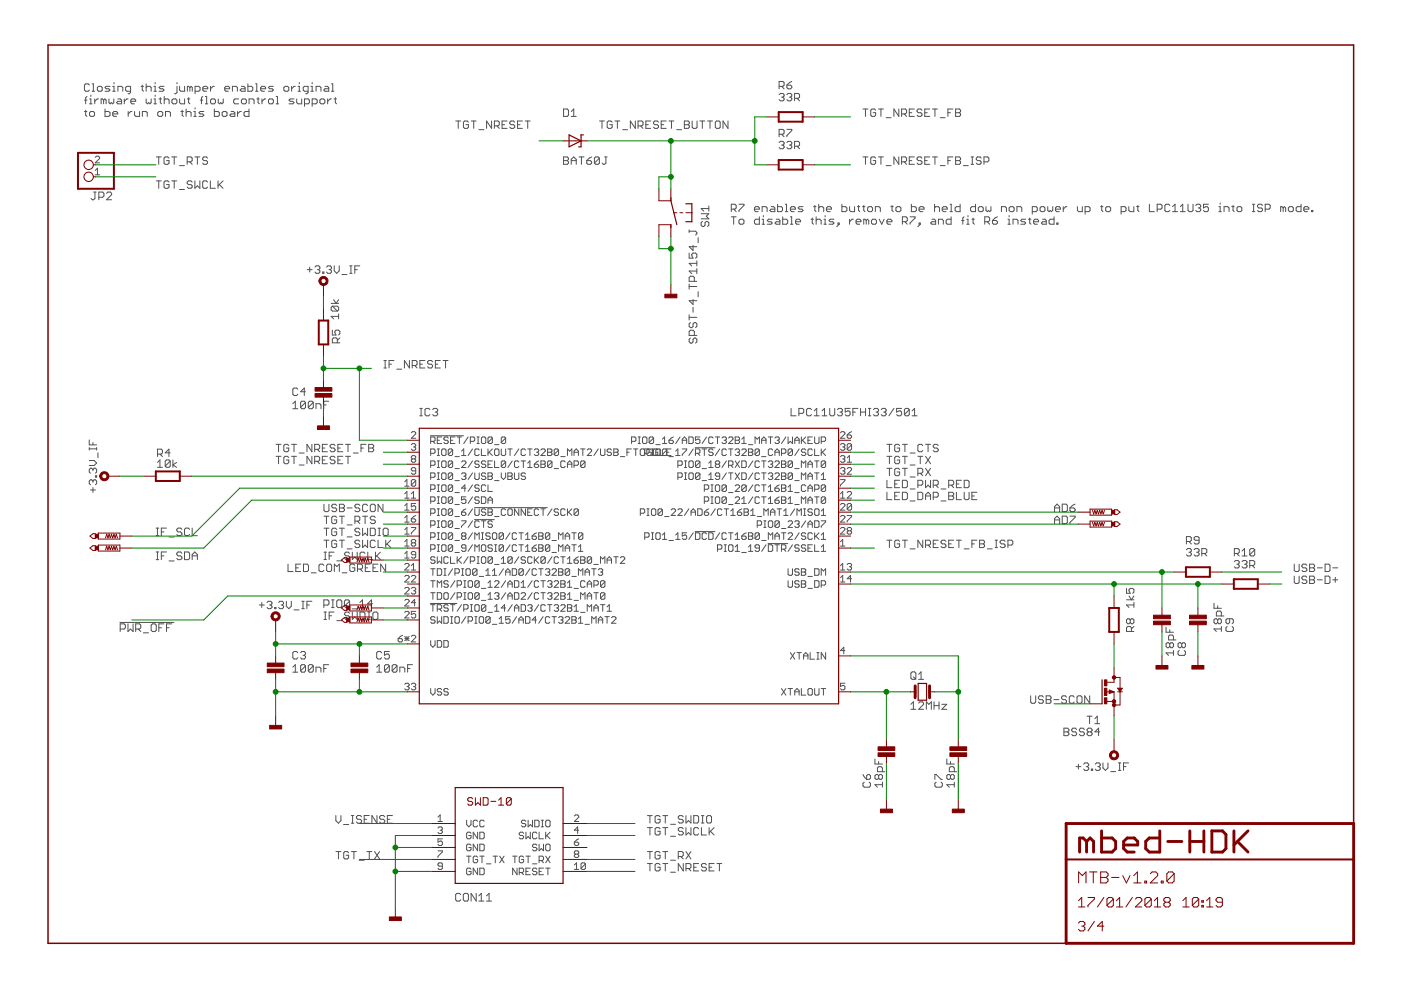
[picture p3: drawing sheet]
<svg xmlns="http://www.w3.org/2000/svg" width="297mm" height="210mm" viewBox="0 0 297 210" stroke-linecap="round" stroke-linejoin="round" font-family="sans-serif">
<g fill="none" stroke="#505050" stroke-width=".21">
<path d="M18.9 18l-.2-.2h-.5l-.3 .2v1.1l.3 .2h.5l.2-.2M19.5 17.8h.3v1.5M19.5 19.3h.6M20.6 18.6l.3-.3h.5l.3 .3v.5l-.3 .2h-.5l-.3-.2zM23.3 18.3h-.8l-.2 .3 .2 .2h.6l.2 .3-.2 .2h-.8M23.9 19.3h.5M23.9 18.3h.3v1M24.2 17.5v.3M25 19.3v-1h.8l.2 .3v.7M27.7 19.3h-.8l-.3-.2v-.5l.3-.3h.8v1.3l-.3 .3h-.2M29.9 18.3h.5M30.2 18v1.1l.2 .2"/>
<path d="M31 18.6l.3-.3h.5l.2 .3v.7M31 17.8v1.5M32.6 19.3h.6M32.6 18.3h.3v1M32.9 17.5v.3M34.8 18.3h-.8l-.3 .3 .3 .2h.5l.3 .3-.3 .2h-.8M37.5 18.3v1.3l-.2 .3h-.3M37.5 17.5v.3M38.1 18.3v.8l.3 .2h.7v-1M40.3 18.6l-.3-.3h-.3v1M40.3 18.6v.7M40.3 18.6l.2-.3 .3 .3v.7"/>
<path d="M41.4 19.3h.7l.3-.2v-.5l-.3-.3h-.7v1.6M43 18.8h1v-.2l-.2-.3h-.5l-.3 .3v.5l.3 .2h.5M44.6 18.3v1M45.4 18.3h-.2l-.6 .5M47.6 18.8h1.1v-.2l-.3-.3h-.5l-.3 .3v.5l.3 .2h.5M49.3 19.3v-1h.8l.2 .3v.7M51.2 18.3h.5l.3 .3v.7h-.8l-.3-.2 .3-.3h.8M52.6 17.8v1.5h.7l.3-.2v-.5l-.3-.3h-.7M54.2 17.8h.2v1.5M54.2 19.3h.5M55.3 18.8h1v-.2l-.2-.3h-.6l-.2 .3v.5l.2 .2h.6M58 18.3h-.8l-.3 .3 .3 .2h.5l.3 .3-.3 .2h-.8"/>
<path d="M60.2 18.6l.3-.3h.5l.2 .3v.5l-.2 .2h-.5l-.3-.2zM61.8 18.3v1M62.6 18.3h-.2l-.6 .5M63.2 19.3h.5M63.2 18.3h.3v1M63.5 17.5v.3M65.3 19.3h-.8l-.2-.2v-.5l.2-.3h.8v1.3l-.2 .3h-.3M65.9 19.3h.5M65.9 18.3h.3v1M66.2 17.5v.3M67 19.3v-1h.8l.3 .3v.7M68.9 18.3h.5l.3 .3v.7h-.8l-.3-.2 .3-.3h.8"/>
<path d="M70.3 17.8h.2v1.5M70.3 19.3h.5M165.2 18.3h.8l.2-.2v-.6l-.2-.2h-.8v1.5M165.7 18.3l.5 .5M166.8 18.1h.8l.3 .2v.3l-.3 .2h-.5l-.3-.2zM167.9 17.3l-1.1 .8M17.9 21.2h.5M17.9 23.6h.5M18.2 23.4v1l.2 .3M18.4 20.4l-.2 .3v1.3M19 21h.3v1M19 22h.5"/>
<path d="M19 23.9l.3-.3h.5l.2 .3v.5l-.2 .3h-.5l-.3-.3zM19.3 20.2v.2M20.1 21v1M20.2 36.1l.5-.4v1.4M20.2 37.1h.9M20.2 33.4l.2-.3h.5l.2 .3v.2l-.9 .9h.9M20.9 21h-.3l-.5 .5M22 21.2l-.3-.2h-.3v1M22 21.2v.8M22 21.2l.2-.2 .3 .2v.8M22.3 23.1v1.6h.8l.2-.3v-.5l-.2-.3h-.8M23.1 21v.8l.2 .2 .3-.2 .3 .2 .2-.2v-.8"/>
<path d="M23.9 24.2h1.1v-.3l-.3-.3h-.5l-.3 .3v.5l.3 .3h.5M25 21h.5l.3 .2v.8h-.8l-.3-.2 .3-.3h.8M26.4 21v1M27.2 21h-.3l-.5 .5M27.2 23.6v1.1M27.7 21.5h1.1v-.3l-.3-.2h-.5l-.3 .2v.6l.3 .2h.5M28 23.6h-.3l-.5 .6M28.5 23.6v.8l.3 .3h.8v-1.1M30.2 24.7v-1.1h.8l.2 .3v.8M31 21v.8l.3 .2 .2-.2 .3 .2 .2-.2v-.8M32.6 21h.3v1M32.6 22h.6"/>
<path d="M32.9 20.2v.2M33.1 33.3h1.1M33.1 38.4h1.1M33.4 23.9l.3-.3h.5l.3 .3v.5l-.3 .3h-.5l-.3-.3zM33.7 33.3v1.5M33.7 38.4v1.5M33.7 21h.5M34 20.7v1.1l.2 .2M34.8 21.2l.3-.2h.5l.3 .2v.8M34.8 20.4v1.6M35.1 24.7v-1.1h.8l.2 .3v.8M35.8 33.5l-.2-.2h-.6l-.2 .2v1.1l.2 .2h.6l.2-.2v-.5h-.5"/>
<path d="M35.8 38.6l-.2-.2h-.6l-.2 .2v1.1l.2 .2h.6l.2-.2v-.6h-.5M36.4 33.3h1.1M36.4 38.4h1.1M36.4 21.2l.3-.2h.5l.3 .2v.6l-.3 .2h-.5l-.3-.2zM36.9 33.3v1.5M36.9 38.4v1.5M38.1 35.1h1M38.1 21v.8l.3 .2h.7v-1M38.4 23.6h.5M38.6 23.4v1l.3 .3M39.5 23.9l.2-.3h.5l.3 .3v.8M39.5 23.1v1.6"/>
<path d="M39.7 34.3h.8l.2-.2v-.6l-.2-.2h-.8v1.5M39.7 21h.6M40 20.7v1.1l.3 .2M40.2 34.3l.5 .5M40.7 38.6l-.2-.2h-.6l-.2 .2v.3l.2 .2h.6l.2 .3v.3l-.2 .2h-.6l-.2-.2M41.1 23.6h.3v1.1M41.1 24.7h.5M41.3 38.4v1.5l.5-.5 .6 .5v-1.5M41.3 33.3h1.1M41.4 22.8v.3M41.8 33.3v1.5M42.5 21.2h.5"/>
<path d="M43 20.4l-.3 .3v1.3M43.2 23.6h-.8l-.2 .3 .2 .3h.6l.2 .2-.2 .3h-.8M43.5 22h.6M43.5 20.4h.3v1.6M44 33.5l-.2-.2h-.6l-.2 .2v.3l.2 .3h.6l.2 .2v.3l-.2 .2h-.6l-.2-.2M44 38.6l-.2-.2h-.6l-.2 .2v1.1l.2 .2h.6l.2-.2M44.6 38.4v1.5h1.1M44.9 21h.5l.3 .2v.6l-.3 .2h-.5l-.3-.2v-.6zM45.4 23.1v1.6h.8l.3-.3v-.5l-.3-.3h-.8M46.2 38.4v1.5M46.3 21v.8l.2 .2 .3-.2 .3 .2 .2-.2v-.8M46.5 39.1l.8 .8"/>
<path d="M47.3 38.4l-1.1 1M47.3 23.6h.6l.2 .3v.5l-.2 .3h-.6l-.2-.3v-.5zM49 23.6h.5l.3 .3v.8h-.8l-.3-.3 .3-.2h.8M50.4 23.6v1.1M50.6 21h-.8l-.2 .2v.6l.2 .2h.8M51.2 23.6h-.3l-.5 .6M51.2 21.2l.3-.2h.5l.2 .2v.6l-.2 .2h-.5l-.3-.2zM52.8 23.1v1.6h-.8l-.3-.3v-.5l.3-.3h.8M52.8 22v-1h.8l.3 .2v.8M54.5 21h.5M54.7 20.7v1.1l.3 .2M55.5 21v1"/>
<path d="M56.3 21h-.2l-.6 .5M57.2 21h.5l.3 .2v.6l-.3 .2h-.5l-.3-.2v-.6zM58.5 22h.6M58.5 20.4h.3v1.6M62.3 21h-.8l-.2 .2 .2 .3h.6l.2 .3-.2 .2h-.8M62.9 21v.8l.3 .2h.8v-1M64.6 22h.7l.3-.2v-.6l-.3-.2h-.7v1.5M66.2 22h.8l.2-.2v-.6l-.2-.2h-.8v1.5M67.8 21.2l.3-.2h.5l.3 .2v.6l-.3 .2h-.5l-.3-.2zM69.5 21v1M70.3 21h-.3l-.5 .5M70.8 21h.6"/>
<path d="M71.1 20.7v1.1l.3 .2M96.6 25.7h1.1M97.2 25.7v1.5M99.3 25.9l-.2-.2h-.6l-.2 .2v1.1l.2 .2h.6l.2-.2v-.6h-.5M99.9 25.7h1M100.4 25.7v1.5M101.5 27.5h1.1M104.2 25.7v1.5l-1-1.5v1.5M104.8 26.7h.8l.3-.3v-.5l-.3-.2h-.8v1.5M105.3 26.7l.6 .5M106.4 26.4h.6M107.5 25.7h-1.1v1.5h1.1"/>
<path d="M109.1 25.9l-.2-.2h-.5l-.3 .2v.3l.3 .2h.5l.2 .3v.3l-.2 .2h-.5l-.3-.2M109.7 26.4h.6M110.8 25.7h-1.1v1.5h1.1M111.4 25.7h1M111.9 25.7v1.5M119.5 23.1h.8l.2 .3v1l-.2 .3h-.8zM119.5 33.3h.8l.2 .2v.3l-.2 .3 .2 .2v.3l-.2 .2h-.8zM119.5 34.1h.8M121.1 24.7h1.1M121.1 34.1h1.1M121.1 34.8v-1l.5-.5 .6 .5v1M121.1 23.6l.5-.5v1.6"/>
<path d="M122.8 33.3h1M123.3 33.3v1.5M124.4 34.1h.8l.2 .2v.3l-.2 .2h-.5l-.3-.2zM125.4 33.3l-1 .8M127.1 33.5l-.3-.2h-.5l-.3 .2v1.1M127.1 33.5v1.1l-.3 .2h-.5l-.3-.2M127.1 33.5l-1.1 1.1M127.1 25.7h1M127.6 25.7v1.5M128.2 33.3h.5M128.5 33.3v1.3l-.3 .2h-.3l-.2-.2M129.8 25.9l-.3-.2h-.5l-.3 .2v1.1l.3 .2h.5l.3-.2v-.6h-.5"/>
<path d="M130.4 25.7h1M130.9 25.7v1.5M132 27.5h1.1M134.7 25.7v1.5l-1.1-1.5v1.5M135.3 26.7h.8l.2-.3v-.5l-.2-.2h-.8v1.5M135.8 26.7l.5 .5M136.9 26.4h.6M138 25.7h-1.1v1.5h1.1M139.6 25.9l-.3-.2h-.5l-.2 .2v.3l.2 .2h.5l.3 .3v.3l-.3 .2h-.5l-.2-.2M140.2 26.4h.5M141.2 25.7h-1v1.5h1M141.8 25.7h1.1"/>
<path d="M142.4 25.7v1.5M143.5 27.5h1M145.1 25.7h.8l.3 .2v.3l-.3 .2 .3 .3v.3l-.3 .2h-.8zM145.1 26.4h.8M146.7 25.7v1.3l.3 .2h.5l.3-.2v-1.3M148.4 25.7h1M148.9 25.7v1.5M150 25.7h1.1M150.5 25.7v1.5M151.9 25.7h.5l.3 .2v1.1l-.3 .2h-.5l-.2-.2v-1.1zM154.3 25.7v1.5l-1-1.5v1.5M165.2 20.1l.3-.3h.5l.2 .3v.2l-.2 .3"/>
<path d="M165.2 28.5h.8l.2-.3v-.5l-.2-.3h-.8v1.6M165.2 30.2l.3-.2h.5l.2 .2v.3l-.2 .3M165.7 20.6h.3M165.7 30.8h.3M165.7 28.5l.5 .5M166 20.6l.2 .2v.3l-.2 .3h-.5l-.3-.3M166 30.8l.2 .2v.3l-.2 .2h-.5l-.3-.2M166.8 20.1l.3-.3h.5l.3 .3v.2l-.3 .3M166.8 27.4h1.1v.3l-1.1 1v.3M166.8 30.2l.3-.2h.5l.3 .2v.3l-.3 .3M167.4 20.6h.2M167.4 30.8h.2"/>
<path d="M167.6 20.6l.3 .2v.3l-.3 .3h-.5l-.3-.3M167.6 30.8l.3 .2v.3l-.3 .2h-.5l-.3-.2M168.5 20.8h.7l.3-.2v-.5l-.3-.3h-.7v1.6M168.5 31h.7l.3-.2v-.6l-.3-.2h-.7v1.5M169 20.8l.5 .6M169 31l.5 .5M183 33.3h1M183 23.1h1M183.5 23.1v1.6M183.5 33.3v1.5M185.7 23.4l-.3-.3h-.5l-.3 .3v1l.3 .3h.5l.3-.3v-.5h-.6M185.7 33.5l-.3-.2h-.5l-.3 .2v1.1l.3 .2h.5l.3-.2v-.5h-.6"/>
<path d="M186.2 33.3h1.1M186.2 23.1h1.1M186.8 23.1v1.6M186.8 33.3v1.5M187.9 35.1h1M187.9 25h1M190.6 23.1v1.6l-1.1-1.6v1.6M190.6 33.3v1.5l-1.1-1.5v1.5M191.2 24.2h.7l.3-.3v-.5l-.3-.3h-.7v1.6M191.2 34.3h.7l.3-.2v-.6l-.3-.2h-.7v1.5M191.7 34.3l.5 .5M191.7 24.2l.5 .5"/>
<path d="M192.8 34.1h.5M192.8 23.9h.5M193.8 23.1h-1v1.6h1M193.8 33.3h-1v1.5h1M195.5 23.4l-.3-.3h-.5l-.3 .3v.2l.3 .3h.5l.3 .3v.2l-.3 .3h-.5l-.3-.3M195.5 33.5l-.3-.2h-.5l-.3 .2v.3l.3 .3h.5l.3 .2v.3l-.3 .2h-.5l-.3-.2M196.1 34.1h.5M196.1 23.9h.5M197.1 23.1h-1v1.6h1M197.1 33.3h-1v1.5h1M197.7 33.3h1.1M197.7 23.1h1.1"/>
<path d="M198.2 23.1v1.6M198.2 33.3v1.5M199.3 35.1h1.1M199.3 25h1.1M201 34.1h.5M201 23.9h.5M202 33.3h-1v1.5M202 23.1h-1v1.6M202.6 23.1h.8l.3 .3v.2l-.3 .3 .3 .3v.2l-.3 .3h-.8zM202.6 33.3h.8l.3 .2v.3l-.3 .3 .3 .2v.3l-.3 .2h-.8zM202.6 34.1h.8M202.6 23.9h.8"/>
<path d="M204.3 35.1h1M205.9 33.3h.5M205.9 34.8h.5M206.1 33.3v1.5M208 33.5l-.2-.2h-.6l-.2 .2v.3l.2 .3h.6l.2 .2v.3l-.2 .2h-.6l-.2-.2M208.6 34.3h.8l.3-.2v-.6l-.3-.2h-.8v1.5M19.9 40.7h.5M20.1 40.7v1.4l-.2 .3h-.3l-.3-.3M21 41.8h.8l.2-.2v-.6l-.2-.3h-.8v1.7M22.6 41l.3-.3h.5l.3 .3v.3l-1.1 1.1h1.1M38.1 40.2h1M65.1 57.2h1.1"/>
<path d="M65.7 56.6v1.1M66.8 56.6l.2-.2h.6l.2 .2v.3l-.2 .3M67.3 57.2h.3M67.6 57.2l.2 .2v.3l-.2 .3h-.6l-.2-.3M68.4 57.7h.3v.3h-.3zM69.2 56.6l.3-.2h.5l.3 .2v.3l-.3 .3M69.7 57.2h.3M70 57.2l.3 .2v.3l-.3 .3h-.5l-.3-.3M70.9 56.4v1l.5 .6 .5-.6v-1M72.5 58.2h1.1M74.1 56.4h.6M74.1 58h.6"/>
<path d="M74.4 56.4v1.6M75.2 57.2h.6M76.3 56.4h-1.1v1.6M146.1 48.7v.6M146.1 53.7v1h.8l-.2-.5v-.3l.2-.2h.6l.2 .2v.6l-.2 .2M146.1 49h1.4l.2 .3v.3l-.2 .2M146.9 52v1.1l-.8-.8h1.6M147.2 59.6v-.8l-.3-.2h-.5l-.3 .2v.8h1.6M147.7 55.3v1.1M147.7 56.9v1.1M147.7 57.5h-1.6l.6 .5M147.7 55.8h-1.6l.6 .6"/>
<path d="M148 50.4v1.1M148.7 45.3h1.6l-.5 .5 .5 .6h-1.6M148.9 46.9l-.2 .3v.6l.2 .2h.3l.3-.2v-.6l.3-.3h.2l.3 .3v.6l-.3 .2M150.3 43.7v1.1M150.3 44.2h-1.6l.5 .6M155 44.3h.8l.3-.2v-.5l-.3-.3h-.8v1.6M155 46h1.1M155.6 44.3l.5 .6M155.6 46v1.5M156.7 43.3h1v.3l-1 1v.3M156.9 46.5h.6l.2 .3v.5l-.2 .2h-.6l-.2-.2v-.5zM160 44.3h1v-.2l-.3-.3h-.5l-.2 .3v.5l.2 .3h.5"/>
<path d="M161 46v1.5h-.8l-.2-.2v-.5l.2-.3h.8M161.6 44.9v-1.1h.8l.2 .3v.8M161.6 47.5h.5M161.6 46.5h.2v1M161.8 45.7v.3M163.5 43.8h.5l.3 .3v.8h-.8l-.3-.3 .3-.3h.8M163.7 46.5h-.8l-.2 .3 .2 .2h.6l.2 .3-.2 .2h-.8M164.6 46.5h.5l.3 .3v.7h-.8l-.3-.2 .3-.3h.8M164.9 43.3v1.6h.8l.2-.3v-.5l-.2-.3h-.8M165.9 46v1.5h.8l.3-.2v-.5l-.3-.3h-.8M166.5 43.3h.3v1.6M166.5 44.9h.5"/>
<path d="M167.6 44.3h1v-.2l-.2-.3h-.5l-.3 .3v.5l.3 .3h.5M167.6 46h.3v1.5M167.6 47.5h.5M168.7 47h1v-.2l-.2-.3h-.6l-.2 .3v.5l.2 .2h.6M170.3 43.8h-.8l-.3 .3 .3 .2h.5l.3 .3-.3 .3h-.8M172 46.5h.5M172.2 46.2v1.1l.3 .2M172.5 43.8h.5M172.8 43.6v1l.2 .3M173 46.8l.3-.3h.5l.3 .3v.7M173 46v1.5M173.6 44.1l.2-.3h.6l.2 .3v.8"/>
<path d="M173.6 43.3v1.6M174.7 47.5h.5M174.7 46.5h.2v1M174.9 45.7v.3M175.2 44.3h1.1v-.2l-.3-.3h-.5l-.3 .3v.5l.3 .3h.5M176.8 46.5h-.8l-.2 .3 .2 .2h.6l.2 .3-.2 .2h-.8M177.7 47.3h.2v.2h-.2zM177.9 47.5l-.5 .6M178.5 43.3v1.6h.8l.3-.3v-.5l-.3-.3h-.8M180.1 43.8v.8l.3 .3h.8v-1.1M180.1 46.5v1M180.9 46.5h-.2l-.6 .5"/>
<path d="M181.5 47h1v-.2l-.2-.3h-.5l-.3 .3v.5l.3 .2h.5M181.8 43.8h.5M182 43.6v1l.3 .3M182.9 43.8h.5M183.1 43.6v1l.3 .3M183.7 46.8l.2-.3 .3 .3v.7M183.7 46.8l-.3-.3h-.3v1M183.7 46.8v.7M184.2 43.8h.5l.3 .3v.5l-.3 .3h-.5l-.2-.3v-.5zM184.8 46.8l.2-.3h.6l.2 .3v.5l-.2 .2h-.6l-.2-.2zM185.6 44.9v-1.1h.8l.2 .3v.8M186.4 46.5l.5 1 .6-1"/>
<path d="M188 47h1.1v-.2l-.3-.3h-.5l-.3 .3v.5l.3 .2h.5M188.9 43.8h.5M189.1 43.6v1l.3 .3M189.9 44.1l.3-.3h.6l.2 .3v.5l-.2 .3h-.6l-.3-.3zM191.3 47h.8l.3-.2v-.6l-.3-.2h-.8v1.5M191.9 47l.5 .5M193 46h1v.2l-1 1.1v.2M193.2 43.3v1.6h.8l.3-.3v-.5l-.3-.3h-.8M194.9 44.3h1v-.2l-.2-.3h-.6l-.2 .3v.5l.2 .3h.6M194.9 47.3h.2v.2h-.2zM195.1 47.5l-.5 .6M197.6 46.5h.5l.3 .3v.7h-.8l-.3-.2 .3-.3h.8"/>
<path d="M198.1 44.1l.3-.3h.5l.3 .3v.8M198.1 43.3v1.6M199 47.5v-1h.7l.3 .3v.7M199.8 44.3h1v-.2l-.2-.3h-.6l-.2 .3v.5l.2 .3h.6M201.4 43.3h.3v1.6M201.4 44.9h.5M201.7 46v1.5h-.8l-.3-.2v-.5l.3-.3h.8M203.6 43.3v1.6h-.8l-.3-.3v-.5l.3-.3h.8M203.9 46.8h.5M204.4 46l-.3 .2v1.3M205 47.5h.5M205 46.5h.2v1"/>
<path d="M205.2 45.7v.3M206.1 46.5h.5M206.3 46.2v1.1l.3 .2M206.8 43.3v1.6h-.8l-.2-.3v-.5l.2-.3h.8M207.4 44.1l.3-.3h.5l.3 .3v.5l-.3 .3h-.5l-.3-.3zM208.8 47h.8l.2-.2v-.6l-.2-.2h-.8v1.5M209 43.8v.8l.3 .3 .3-.3 .2 .3 .3-.3v-.8M209.3 47l.5 .5M210.4 46.8h.8l.3 .2v.3l-.3 .2h-.5l-.3-.2zM211.5 46l-.6 .2-.5 .6M212.3 44.9v-1.1h.8l.3 .3v.8M213.7 46.5h.3v1"/>
<path d="M213.7 47.5h.5M214 44.1l.2-.3h.6l.2 .3v.5l-.2 .3h-.6l-.2-.3zM214 45.7v.3M214.8 47.5v-1h.8l.2 .3v.7M215.6 44.9v-1.1h.8l.2 .3v.8M217.5 46.5h-.8l-.3 .3 .3 .2h.5l.3 .3-.3 .2h-.8M218.1 46.5h.5M218.3 46.2v1.1l.3 .2M218.9 44.9h.8l.2-.3v-.5l-.2-.3h-.8v1.6M219.1 47h1.1v-.2l-.3-.3h-.5l-.3 .3v.5l.3 .2h.5M220.8 43.8h.5l.3 .3v.5l-.3 .3h-.5l-.3-.3v-.5zM221 46.5h.6l.2 .3v.7h-.8l-.2-.2 .2-.3h.8"/>
<path d="M222.1 43.8v.8l.3 .3 .3-.3 .2 .3 .3-.3v-.8M223.5 46v1.5h-.8l-.3-.2v-.5l.3-.3h.8M223.8 44.3h1v-.2l-.2-.3h-.6l-.2 .3v.5l.2 .3h.6M224 47.3h.3v.2h-.3zM225.4 43.8v1.1M226.2 43.8h-.2l-.6 .5M228.4 43.8v.8l.3 .3h.8v-1.1M230.1 44.9h.7l.3-.3v-.5l-.3-.3h-.7v1.6M233.3 43.8h.5M233.6 43.6v1l.2 .3M234.4 44.1l.3-.3h.5l.3 .3v.5l-.3 .3h-.5l-.3-.3zM237.7 44.9h.8l.2-.3v-.5l-.2-.3h-.8v1.6"/>
<path d="M239.3 43.8v.8l.3 .3h.8v-1.1M241 43.8h.5M241.2 43.6v1l.3 .3M243.7 43.3v1.6h1.1M245.3 44.3h.8l.3-.2v-.5l-.3-.3h-.8v1.6M248 43.6l-.2-.3h-.6l-.2 .3v1l.2 .3h.6l.2-.3M248.6 44.9h1.1M248.6 43.8l.5-.5v1.6M250.3 44.9h1M250.3 43.8l.5-.5v1.6M251.9 43.3v1.3l.2 .3h.6l.2-.3v-1.3M253.5 43.6l.3-.3h.5l.3 .3v.2l-.3 .3"/>
<path d="M254 44.1h.3M254.3 44.1l.3 .2v.3l-.3 .3h-.5l-.3-.3M256.2 43.3h-1v.8l.5-.3h.2l.3 .3v.5l-.3 .3h-.5l-.2-.3M258.4 44.9h.6M258.4 43.8h.3v1.1M258.7 43v.3M259.5 44.9v-1.1h.8l.3 .3v.8M261.2 43.8h.5M261.4 43.6v1l.3 .3M262.5 43.8h.5l.3 .3v.5l-.3 .3h-.5l-.2-.3v-.5zM265.5 43.3h.5M265.5 44.9h.5"/>
<path d="M265.8 43.3v1.6M267.7 43.6l-.3-.3h-.5l-.3 .3v.2l.3 .3h.5l.3 .2v.3l-.3 .3h-.5l-.3-.3M268.2 44.3h.8l.3-.2v-.5l-.3-.3h-.8v1.6M272.1 44.1l-.3-.3h-.3v1.1M272.1 44.1v.8M272.1 44.1l.2-.3 .3 .3v.8M273.2 44.1l.2-.3h.6l.2 .3v.5l-.2 .3h-.6l-.2-.3zM275.8 43.3v1.6h-.7l-.3-.3v-.5l.3-.3h.7M276.4 44.3h1.1v-.2l-.3-.3h-.5l-.3 .3v.5l.3 .3h.5M278.1 44.6h.2v.3h-.2zM70.2 64.3h1.6M70.5 70v1h.7l-.2-.7 .2-.3h.6l.3 .3v.5l-.3 .2"/>
<path d="M70.5 64.9h1l.3 .3v.5l-.3 .3M70.5 64.9l-.3 .3v.5l.3 .3h1M70.5 64.9l1 1.1M70.7 63.5l.6 .8 .5-.8M71.5 72.7v-.8l-.3-.3h-.5l-.2 .3v.8h1.6M71.8 67.1h-1.6l.5 .5M71.8 66.5v1.1M72.1 71.6l-.6 .6M81.4 78h.5M81.4 76.4h.5M81.7 76.4v1.6M82.5 77.2h.5"/>
<path d="M83.5 76.4h-1v1.6M84.1 78.3h1.1M86.8 76.4v1.6l-1.1-1.6v1.6M87.4 77.5h.8l.2-.3v-.5l-.2-.3h-.8v1.6M87.9 77.5l.5 .5M89 77.2h.6M90.1 76.4h-1.1v1.6h1.1M91.7 76.7l-.2-.3h-.6l-.2 .3v.3l.2 .2h.6l.2 .3v.2l-.2 .3h-.6l-.2-.3M92.3 77.2h.5M93.3 76.4h-1v1.6h1M93.9 76.4h1.1M94.5 76.4v1.6"/>
<path d="M146.1 60.2v1.1M146.1 66.8v1M146.1 67.3h1.6M146.1 60.7h1.6M146.4 71.7l-.3 .2v.6l.3 .2h.3l.2-.2v-.6l.3-.2h.3l.2 .2v.6l-.2 .2M146.4 68.4l-.3 .3v.5l.3 .3h.3l.2-.3v-.5l.3-.3h.3l.2 .3v.5l-.2 .3M146.9 63.5v1.1l-.8-.8h1.6M146.9 65.1v1.1M147.2 71.1v-.8l-.3-.3h-.5l-.3 .3v.8h1.6M148 61.8v1.1M18.9 93.3v1h1.6M18.9 94.9v.5"/>
<path d="M18.9 97.6h1.1l.5 .6-.5 .5h-1.1M18.9 95.2h1.6M19.7 93.8v.5M19.7 99.5v.3M19.7 99.5l-.3-.2h-.2l-.3 .2v.6l.3 .2M19.7 99.5l.3-.2h.2l.3 .2v.6l-.3 .2M20.5 94.9v.5M20.8 96v1M33.4 98l.5-.5v1.6M33.4 99.1h1M33.4 96.3h.8l.2-.3v-.5l-.2-.3h-.8v1.6M33.9 96.3l.5 .5"/>
<path d="M36.1 96h-1.1l.8-.8v1.6M36.1 97.8v1l-.3 .3h-.5l-.3-.3M36.1 97.8l-.3-.3h-.5l-.3 .3v1M36.1 97.8l-1.1 1M36.7 97.5v1.6M37.4 98l-.7 .6 .7 .5M58.5 96.8h1.1M58.5 94.2h1.1M59.1 94.2v1.6M59.1 96.8v1.5M61.2 94.5l-.2-.3h-.6l-.2 .3v1l.2 .3h.6l.2-.3v-.5h-.5M61.2 97l-.2-.2h-.6l-.2 .2v1.1l.2 .2h.6l.2-.2v-.6h-.5"/>
<path d="M61.8 96.8h1.1M61.8 94.2h1.1M62.1 85.6l.5-.5v1.6M62.1 86.7h1M62.3 94.2v1.6M62.3 96.8v1.5M63.1 82.5l-.2-.2h-.5l-.3 .2v1.1l.3 .3h.5l.2-.3M63.4 98.6h1.1M63.4 96.1h1.1M64.8 85.3v1.1l-.3 .3h-.5l-.3-.3M64.8 85.3l-.3-.2h-.5l-.3 .2v1.1M64.8 85.3l-1.1 1.1"/>
<path d="M64.8 83.1h-1.1l.8-.8v1.6M66.1 94.2v1.6l-1-1.6v1.6M66.1 96.8v1.5l-1-1.5v1.5M66.4 85.3v1.1l-.3 .3h-.5l-.2-.3M66.4 85.3l-.3-.2h-.5l-.2 .2v1.1M66.4 85.3l-1 1.1M66.7 95.3h.8l.3-.3v-.5l-.3-.3h-.8v1.6M66.7 97.8h.8l.3-.3v-.5l-.3-.2h-.8v1.5M67 86.7v-1.1h.8l.3 .3v.8M67.2 97.8l.6 .5M67.2 95.3l.6 .5M68.3 97.5h.6"/>
<path d="M68.3 95h.6M68.6 85.9h.6M69.4 96.8h-1.1v1.5h1.1M69.4 94.2h-1.1v1.6h1.1M69.7 85.1h-1.1v1.6M71 97l-.2-.2h-.5l-.3 .2v.3l.3 .2h.5l.2 .3v.3l-.2 .2h-.5l-.3-.2M71 94.5l-.2-.3h-.5l-.3 .3v.2l.3 .3h.5l.2 .3v.2l-.2 .3h-.5l-.3-.3M71.6 97.5h.6M71.6 95h.6M72.7 96.8h-1.1v1.5h1.1M72.7 94.2h-1.1v1.6h1.1M73.3 96.8h1"/>
<path d="M73.3 94.2h1M73.8 94.2v1.6M73.8 96.8v1.5M74.9 96.1h1M76.5 95h.6M77.6 94.2h-1.1v1.6M78.2 94.2h.8l.2 .3v.2l-.2 .3 .2 .3v.2l-.2 .3h-.8zM78.2 95h.8M87.2 91.8l.2-.3h.5l.2 .3v.2l-.9 .9h.9M87.2 94.3l.2-.2h.5l.2 .2-.2 .5M87.4 97.3l-.2-.2 .2-.5h.5l.2 .2-.2 .5M87.4 97.3l-.2 .2 .2 .5h.5l.2-.2-.2-.5"/>
<path d="M87.4 97.3h.5M87.7 94.8h.2M87.9 94.8l.2 .2-.2 .5h-.5l-.2-.3M88.1 99.8h-.7l-.2-.2 .2-.5h.5l.2 .3v.9l-.2 .2h-.5l-.2-.2M89 88.2h.5M89 86.6h.5M89.3 86.6v1.6M91.1 86.8l-.2-.2h-.5l-.3 .2v1.1l.3 .3h.5l.2-.3M91.2 92.4h7.1M91.3 93.6h.7l.2-.3v-.4l-.2-.3h-.7v1.4M91.3 96.1h.7l.2-.2v-.5l-.2-.2h-.7v1.4M91.3 98.7h.7l.2-.3v-.4l-.2-.3h-.7v1.4"/>
<path d="M91.7 86.8l.3-.2h.5l.3 .2v.3l-.3 .3M91.8 93.6l.4 .4M92.3 87.4h.2M92.5 87.4l.3 .3v.2l-.3 .3h-.5l-.3-.3M92.7 93.3h.5M92.7 95.2h.5M92.7 96.6h.5M92.7 97.7h.5M92.7 99.1h.5M92.9 95.2v1.4M92.9 97.7v1.4M93.6 95.4l.3-.2h.4l.3 .2v1l-.3 .2h-.4l-.3-.2z"/>
<path d="M93.6 92.6h-.9v1.4h.9M93.9 97.7h.4l.3 .3v.9l-.3 .2h-.4l-.3-.2v-.9zM95 92.9l-.2-.3h-.5l-.2 .5 .2 .2h.5l.2 .5-.2 .2h-.5l-.2-.2M95.5 93.3h.5M96 95.4l-.3-.2h-.4l-.3 .2v1M96 98l-.3-.3h-.4l-.3 .3v.9M96 95.4v1l-.3 .2h-.4l-.3-.2M96 98v.9l-.3 .2h-.4l-.3-.2M96 95.4l-1 1M96 98l-1 .9M96.5 92.6h-1v1.4h1M96.5 96.8h.9"/>
<path d="M96.5 99.4h.9M96.9 92.6h1M97.4 92.6v1.4M97.9 96.6h.9M97.9 95.7l.4-.5v1.4M97.9 98l.2-.3h.5l.2 .3v.2l-.9 .9h.9M99.3 92.6l-1 1.4M99.7 93.6h.7l.2-.3v-.4l-.2-.3h-.7v1.4M100.2 95.2l-.9 1.4M100.2 97.7l-.9 1.4M101.1 92.6h.5M101.1 94h.5"/>
<path d="M101.4 92.6v1.4M101.6 98l-.2-.3h-.5l-.2 .5 .2 .2h.5l.2 .5-.2 .2h-.5l-.2-.2M101.6 95.4l-.2-.2h-.5l-.2 .2v1l.2 .2h.5l.2-.2M102.1 95.2v1.4h.9M102.3 92.6h.5l.2 .3v.9l-.2 .2h-.5l-.2-.2v-.9zM103 98l-.2-.3h-.5l-.2 .5 .2 .2h.5l.2 .5-.2 .2h-.5l-.2-.2M103.5 95.2v1.4M103.5 98.4h.4M103.7 95.9l.7 .7M104.4 92.9l-.2-.3h-.5l-.2 .3v.9M104.4 92.9v.9l-.2 .2h-.5l-.2-.2M104.4 97.7h-.9v1.4h.9"/>
<path d="M104.4 92.9l-.9 .9M104.4 95.2l-.9 .9M104.9 94.3h.9M104.9 97.7v1.4h.9M105.1 95.2h.5l.2 .2v1l-.2 .2h-.5l-.2-.2v-1zM106.3 95.2v1.2l.2 .2h.5l.2-.2v-1.2M107.2 92.9l-.2-.3h-.5l-.2 .3v.9M107.2 92.9v.9l-.2 .2h-.5l-.2-.2M107.2 98l-.2-.3h-.5l-.2 .3v.9M107.2 98v.9l-.2 .2h-.5l-.2-.2M107.2 92.9l-.9 .9M107.2 98l-.9 .9"/>
<path d="M107.7 95.2h.9M108.1 95.2v1.4M108.6 97.7l-.9 1.4M110 95.2l-.9 1.4M110 98l-.2-.3h-.5l-.2 .3v.9l.2 .2h.5l.2-.2M110.5 97.7h.9M111 97.7v1.4M111.4 95.4l-.2-.2h-.5l-.2 .2v1l.2 .2h.5l.2-.2M111.9 95.2h.9M111.9 98.2l.5-.5v1.4M111.9 99.1h.9M112.4 95.2v1.4"/>
<path d="M113.3 98.4h.7l.2 .5-.2 .2h-.5l-.2-.2zM113.3 95.4l.2-.2h.5l.2 .2-.2 .5M113.7 95.9h.3M114 95.9l.2 .2-.2 .5h-.5l-.2-.2M114.2 97.7l-.9 .7M114.7 95.4l.2-.2h.5l.2 .2v.3l-.9 .9h.9M114.7 97.7h.7l.2 .3-.2 .4 .2 .5-.2 .2h-.7zM114.7 98.4h.7M116.1 95.2h.7l.2 .2-.2 .5 .2 .5-.2 .2h-.7zM116.1 95.9h.7M117 98l-.2-.3h-.5l-.2 .3v.9M117 98v.9l-.2 .2h-.5l-.2-.2"/>
<path d="M117 98l-.9 .9M117.5 99.4h.9M118.4 95.4v1l-.2 .2h-.5l-.2-.2M118.4 95.4l-.2-.2h-.5l-.2 .2v1M118.4 95.4l-.9 1M118.9 96.8h.9M119.8 98l-.2-.3h-.5l-.2 .3v.9l.2 .2h.5l.2-.2M120.3 96.6v-1.4l.5 .5 .4-.5v1.4M120.3 99.1v-.9l.5-.5 .4 .5v.9M120.3 98.4h.9M121.7 98.7h.7l.2-.3v-.4l-.2-.3h-.7v1.4M121.7 95.9h.9"/>
<path d="M121.7 96.6v-.9l.5-.5 .4 .5v.9M123.1 95.2h.9M123.6 95.2v1.4M124 98l-.2-.3h-.5l-.2 .3v.9M124 98v.9l-.2 .2h-.5l-.2-.2M124 98l-.9 .9M124.5 95.4l.2-.2h.5l.2 .2v.3l-.9 .9h.9M126.9 95.2l-1 1.4M127.3 95.2v1.2l.3 .2h.4l.2-.2v-1.2M129.6 95.4l-.2-.2h-.5l-.2 .5 .2 .2h.5l.2 .5-.2 .2h-.5l-.2-.2M130.1 95.2h.7l.3 .2-.3 .5 .3 .5-.3 .2h-.7zM130.1 95.9h.7"/>
<path d="M131.5 96.8h1M132.9 95.9h.5M133.9 95.2h-1v1.4M133.9 93.6h.7l.2-.3v-.4l-.2-.3h-.7v1.4M134.3 95.2h1M134.8 95.2v1.4M135.3 92.6h.5M135.3 94h.5M135.5 92.6v1.4M136.5 92.6h.4l.3 .3v.9l-.3 .2h-.4l-.3-.2v-.9zM136.7 95.4l-.3-.2h-.4l-.3 .2v1l.3 .2h.4l.3-.2M137.4 95.2l.2 .2v.5h.5v.5l-.3 .2h-.4l-.3-.2v-1z"/>
<path d="M137.6 95.9l-.2 .2h-.7M138.1 95.4l-.3-.2h-1.1v1.4M138.1 95.2h.5M138.1 96.6h.5M138.3 95.2v1.4M138.5 95.4l.3-.2h.9l.3 .2v1l-.3 .2h-.9l-.3-.2zM138.6 92.9l-.3-.3h-.4l-.3 .3v.9M138.6 92.9v.9l-.3 .2h-.4l-.3-.2M138.6 92.9l-1 .9M139 95.9h.5v.5l-.3 .2M139 94.3h1M139.2 95.2l.3 .2"/>
<path d="M139.3 95.2l-.3 .2v1l.3 .2M140 95.2v1.4h1.1l.3-.2M140.4 94h1M140.4 95.4l.3-.2h.4l.3 .2-1 1zM140.4 93.1l.5-.5v1.4M140.4 96.4l.3 .2M141.4 95.9h.4M141.8 93.3h.7l.3 .5-.3 .2h-.4l-.3-.2zM141.8 96.8h1M142.3 95.2h-.9v1.4h.9M142.8 92.6l-1 .7M143.3 96.6h.9"/>
<path d="M143.3 95.7l.4-.5v1.4M143.7 98.7h.7l.3-.3v-.4l-.3-.3h-.7v1.4M144.2 92.6l-.9 1.4M144.7 93.3h.9M144.7 95.2h.9v.2l-.9 1v.2M144.7 94v-.9l.4-.5 .5 .5v.9M145.1 97.7h.5M145.1 99.1h.5M145.4 97.7v1.4M146 92.6h.7l.3 .3v.9l-.3 .2h-.7zM146.3 97.7h.4l.3 .3v.9l-.3 .2h-.4l-.3-.2v-.9zM147 95.2l-1 1.4"/>
<path d="M147.4 94.9h4.2M147.4 96.1h.8l.2-.2v-.5l-.2-.2h-.8v1.4M147.9 96.1l.5 .5M148.4 92.6h-1v.7l.5-.2h.3l.2 .2v.5l-.2 .2h-.5l-.3-.2M148.4 98l-.2-.3h-.5l-.3 .3v.9M148.4 98v.9l-.2 .2h-.5l-.3-.2M148.4 98l-1 .9M148.9 95.2h.9M148.9 99.4h.9M149.3 95.2v1.4M149.8 92.6l-.9 1.4M150.3 99.1h.9"/>
<path d="M150.3 98.2l.4-.5v1.4M151.2 92.9l-.2-.3h-.5l-.2 .3v.9l.2 .2h.5l.2-.2M151.2 95.4l-.2-.2h-.5l-.2 .2 .2 .5h.5l.2 .2-.2 .5h-.5l-.2-.2M151.7 92.6h.9M151.9 98.4l-.2-.2 .2-.5h.5l.2 .3-.2 .4M151.9 98.4l-.2 .3 .2 .4h.5l.2-.2-.2-.5M151.9 98.4h.5M152.1 92.6v1.4M152.6 95.2l-.9 1.4M153.1 92.9l.2-.3h.5l.2 .3-.2 .4M153.5 93.3h.3M153.8 93.3l.2 .3-.2 .4h-.5l-.2-.2"/>
<path d="M154 95.4l-.2-.2h-.5l-.2 .2v1l.2 .2h.5l.2-.2M154 97.7l-.9 1.4M154.5 92.9l.2-.3h.5l.2 .3v.2l-.9 .9h.9M154.5 95.2h.9M154.5 98.7h.7l.2-.3v-.4l-.2-.3h-.7v1.4M154.9 95.2v1.4M154.9 98.7l.5 .4M155.9 92.6h.7l.2 .3-.2 .4 .2 .5-.2 .2h-.7zM155.9 93.3h.7M155.9 95.4l.2-.2h.5l.2 .2-.2 .5M155.9 97.7l.9 1.4M156.3 95.9h.3"/>
<path d="M156.6 95.9l.2 .2-.2 .5h-.5l-.2-.2M156.8 97.7l-.9 1.4M157.3 93.1l.4-.5v1.4M157.3 94h.9M157.3 95.4l.2-.2h.5l.2 .2v.3l-.9 .9h.9M157.3 97.7h.7l.2 .3v.9l-.2 .2h-.7zM158.7 94.3h.9M158.7 95.2h.7l.2 .2-.2 .5 .2 .5-.2 .2h-.7zM158.7 95.9h.7M159.6 97.7l-.9 1.4M160.1 94v-1.4l.4 .5 .5-.5v1.4M161 98l-.2-.3h-.5l-.2 .3v.9l.2 .2h.5l.2-.2"/>
<path d="M161 95.4l-.2-.2h-.5l-.2 .2v1M161 95.4v1l-.2 .2h-.5l-.2-.2M161 95.4l-.9 1M161.5 93.3h.9M161.5 96.8h.9M161.5 97.7h.9M161.5 94v-.9l.4-.5 .5 .5v.9M161.9 97.7v1.4M162.9 92.6h.9M162.9 98l.2-.3h.5l.2 .3-.2 .4M163.4 98.4h.2M163.4 92.6v1.4"/>
<path d="M163.6 98.4l.2 .3-.2 .4h-.5l-.2-.2M163.8 95.4l-.2-.2h-.5l-.2 .2v1l.2 .2h.5l.2-.2M164.3 92.9l.2-.3h.5l.2 .3-.2 .4M164.3 95.9h.9M164.3 98l.2-.3h.5l.2 .3v.2l-.9 .9h.9M164.3 96.6v-.9l.5-.5 .4 .5v.9M164.8 93.3h.2M165 93.3l.2 .3-.2 .4h-.5l-.2-.2M165.7 96.1h.7l.2-.2v-.5l-.2-.2h-.7v1.4M165.7 97.7h.7l.2 .3-.2 .4 .2 .5-.2 .2h-.7zM165.7 98.4h.7M166.6 92.6l-.9 1.4"/>
<path d="M167.1 92.6v1.4l.5-.4 .4 .4v-1.4M167.7 86.6v1.6h1.1M168 98l-.9 .9M168 95.4l-.2-.2h-.5l-.2 .2v1M168 95.4v1l-.2 .2h-.5l-.2-.2M168 98l-.2-.3h-.5l-.2 .3v.9M168 98v.9l-.2 .2h-.5l-.2-.2M168 95.4l-.9 1M168.5 93.3h.9M168.5 94v-.9l.5-.5 .4 .5v.9M168.5 99.4h.9M169.4 87.7h.8l.2-.3v-.6l-.2-.2h-.8v1.6"/>
<path d="M169.4 95.2l-.9 1.4M169.9 92.6v1.4M169.9 99.1v-1.4l.5 .5 .4-.5v1.4M170.1 93.3l.7 .7M170.8 95.4l-.2-.2h-.5l-.2 .5 .2 .2h.5l.2 .5-.2 .2h-.5l-.2-.2M170.8 92.6l-.9 1M171.3 99.1v-.9l.5-.5 .4 .5v.9M171.3 93.3h.5M171.3 98.4h.9M172.1 86.8l-.3-.2h-.5l-.3 .2v1.1l.3 .3h.5l.3-.3M172.2 92.6h-.9v1.4h.9M172.2 95.4l-.2-.2h-.5l-.2 .2v1l.2 .2h.5l.2-.2"/>
<path d="M172.6 88.2h1.1M172.6 87.1l.6-.5v1.6M172.7 92.6v1.2l.3 .2h.4l.3-.2v-1.2M172.7 95.2v1.4h1M172.7 97.7h1M173.2 97.7v1.4M174.1 93.6h.7l.2-.3v-.4l-.2-.3h-.7v1.4M174.1 95.2v1.4M174.3 88.2h1M174.3 87.1l.5-.5v1.6M174.3 95.9l.7 .7M175 98l-.2-.3h-.5l-.2 .3v.9"/>
<path d="M175 98v.9l-.2 .2h-.5l-.2-.2M175 95.2l-.9 .9M175 98l-.9 .9M175.9 86.6v1.3l.3 .3h.5l.3-.3v-1.3M177.5 86.8l.3-.2h.6l.2 .2v.3l-.2 .3M178.1 87.4h.3M178.2 94.3l.2-.2h.5l.2 .2-.2 .5M178.2 96.8l.2-.2h.5l.2 .2-.2 .5M178.2 91.8l.2-.3h.5l.2 .3v.2l-.9 .9h.9M178.2 99.4l.2-.3h.5l.2 .3-.2 .4M178.4 87.4l.2 .3v.2l-.2 .3h-.6l-.3-.3M178.7 94.8h.2"/>
<path d="M178.7 97.3h.2M178.7 99.8h.2M178.9 94.8l.2 .2-.2 .5h-.5l-.2-.3M178.9 97.3l.2 .2-.2 .5h-.5l-.2-.2M178.9 99.8l.2 .3-.2 .4h-.5l-.2-.2M179.6 97.1l.5-.5v1.4M179.6 92.2h.7l.3 .5-.3 .2h-.4l-.3-.2zM179.6 99.4l.3-.3h.4l.3 .3v.2l-1 .9h1M179.6 98h1M180.2 86.6h-1v.8l.5-.3h.3l.2 .3v.5l-.2 .3h-.5l-.3-.3M180.6 94.3v.9l-.3 .3h-.4l-.3-.3M180.6 94.3l-.3-.2h-.4l-.3 .2v.9"/>
<path d="M180.6 91.5l-1 .7M180.6 94.3l-1 .9M180.8 87.4h.6M181.9 86.6h-1.1v1.6M182.5 87.4h1M182.5 86.6v1.6M183.5 86.6v1.6M184.1 88.2h.5M184.1 86.6h.5M184.4 86.6v1.6M185.2 86.8l.3-.2h.5l.2 .2v.3l-.2 .3M185.7 87.4h.3"/>
<path d="M186 87.4l.2 .3v.2l-.2 .3h-.5l-.3-.3M186.8 86.8l.3-.2h.5l.3 .2v.3l-.3 .3M187.3 87.4h.3M187.6 87.4l.3 .3v.2l-.3 .3h-.5l-.3-.3M188 99.3h1.1M188 96.8h1.1M188 94.2h1.1M188.6 94.2v1.6M188.6 96.8v1.5M188.6 99.3v1.6M189.5 86.6l-1 1.6M190.7 97l-.2-.2h-.6l-.2 .2v1.1l.2 .2h.6l.2-.2v-.6h-.5"/>
<path d="M190.7 99.5l-.2-.2h-.6l-.2 .2v1.1l.2 .3h.6l.2-.3v-.5h-.5M190.7 94.5l-.2-.3h-.6l-.2 .3v1l.2 .3h.6l.2-.3v-.5h-.5M191.2 86.6h-1.1v.8l.5-.3h.3l.3 .3v.5l-.3 .3h-.5l-.3-.3M191.3 99.3h1.1M191.3 96.8h1.1M191.3 94.2h1.1M191.9 94.2v1.6M191.9 96.8v1.5M191.9 99.3v1.6M192.8 86.8v1.1l-.3 .3h-.5l-.3-.3M192.8 86.8l-.3-.2h-.5l-.3 .2v1.1M192.8 86.8l-1.1 1.1"/>
<path d="M193 98.6h1M193 96.1h1M193.4 88.2h1M193.4 87.1l.5-.5v1.6M194.6 96.8h1M195.1 96.8v1.5M195.6 94.5l-.2-.3h-.5l-.3 .3v1l.3 .3h.5l.2-.3M196.2 96.8l1.1 1.5M196.2 99.3l1.1 1.6M196.2 94.2h1.1M196.8 94.2v1.6M197.3 96.8l-1.1 1.5"/>
<path d="M197.3 99.3l-1.1 1.6M198.9 94.5l-.3-.3h-.5l-.2 .3v.2l.2 .3h.5l.3 .3v.2l-.3 .3h-.5l-.2-.3M19.2 103.9h1M19.7 102v.3M19.7 103.4v1M19.7 102l-.3-.3h-.2l-.3 .3v.5l.3 .3M19.7 102l.3-.3h.2l.3 .3v.5l-.3 .3M20.2 100.9h.3v.3h-.3zM33.1 113.6h.6M33.1 112h.6M33.1 118.7h.6M33.1 117h.6"/>
<path d="M33.4 112v1.6M33.4 117v1.7M34.2 117.9h.6M34.2 112.8h.6M35.3 112h-1.1v1.6M35.3 117h-1.1v1.7M35.8 113.9h1.1M35.8 118.9h1.1M38.6 117.3l-.3-.3h-.6l-.2 .3v.3l.2 .3h.6l.3 .2v.3l-.3 .3h-.6l-.2-.3M38.6 112.2l-.3-.2h-.6l-.2 .2v.3l.2 .3h.6l.3 .3v.2l-.3 .3h-.6l-.2-.3M39.1 117h.8l.3 .3v1.1l-.3 .3h-.8zM40.2 112.2l-.3-.2h-.5l-.3 .2v1.1l.3 .3h.5l.3-.3"/>
<path d="M40.7 112v1.6h1.1M40.7 118.7v-1.1l.6-.6 .5 .6v1.1M40.7 117.9h1.1M61.1 119.6v1.6h1M63.8 119.6h-1.1v1.6h1.1M64.3 119.6h.8l.3 .3v1l-.3 .3h-.8zM68.7 119.9l-.3-.3h-.5l-.3 .3v1l.3 .3h.5l.3-.3M68.7 117.1h.5M68.7 114.5h1M68.7 106.9v1.3l.3 .3h.5l.2-.3v-1.3M68.7 118.6h.5M68.7 112h1"/>
<path d="M68.7 109.5h1M69 117.1v1.5M69.2 109.5v1.5M69.2 112v1.6M69.2 114.5v1.6M69.3 119.9l.2-.3h.5l.3 .3v1l-.3 .3h-.5l-.2-.3zM69.8 117.9h.5M70.8 117.1h-1v1.5M71.4 114.8l-.3-.3h-.5l-.3 .3v1l.3 .3h.5l.3-.3v-.5h-.6M71.4 107.2l-.3-.3h-.5l-.3 .3v.2l.3 .3h.5l.3 .2v.3l-.3 .3h-.5l-.3-.3M71.4 109.7l-.3-.2h-.5l-.3 .2v1.1l.3 .2h.5l.3-.2v-.6h-.6M71.4 112.2l-.3-.2h-.5l-.3 .2v1.1l.3 .3h.5l.3-.3v-.5h-.6"/>
<path d="M71.4 118.9h1.1M72 114.5h1M72 106.9h.7l.3 .3v.2l-.3 .3 .3 .2v.3l-.3 .3h-.7zM72 107.7h.7M72 112h1M72 109.5h1M72.5 109.5v1.5M72.5 112v1.6M72.5 114.5v1.6M73.6 107.7h1.1M73.6 116.4h1.1M73.6 113.8h1.1"/>
<path d="M73.6 111.3h1.1M74.1 117.3l-.2-.2h-.6l-.2 .2v.3l.2 .3h.6l.2 .2v.3l-.2 .2h-.6l-.2-.2M74.7 117.1v1.5l.5-.5 .5 .5v-1.5M75.2 119.9l-.2-.3h-.6l-.2 .3v1l.2 .3h.6l.2-.3v-.5h-.5M75.2 110.5h.8l.3-.3v-.5l-.3-.2h-.8v1.5M75.8 110.5l.5 .5M76.3 114.8l-.3-.3h-.5l-.3 .3v.3l.3 .2h.5l.3 .3v.2l-.3 .3h-.5l-.3-.3M76.3 107.2l-.3-.3h-.5l-.3 .3v.2l.3 .3h.5l.3 .2v.3l-.3 .3h-.5l-.3-.3M76.3 112.2l-.3-.2h-.5l-.3 .2v.3l.3 .3h.5l.3 .2v.3l-.3 .3h-.5l-.3-.3M76.9 112v1.6l.5-.6 .5 .6v-1.6M76.9 114.5v1.6l.5-.5 .5 .5v-1.6M76.9 109.5h1"/>
<path d="M77.4 117.3l-.3-.2h-.5l-.3 .2v1.1l.3 .2h.5l.3-.2M77.4 109.5v1.5M77.9 107.2l-.2-.3h-.6l-.2 .3v1l.2 .3h.6l.2-.3M78 117.1v1.5h1M78.5 119.6h-1.1v1.6h1.1M78.5 107.2l.3-.3h.5l.3 .3v1l-.3 .3h-.5l-.3-.3zM78.5 112h.8l.3 .2v1.1l-.3 .3h-.8zM79.6 114.8l-.3-.3h-.5l-.3 .3v1l.3 .3h.5l.3-.3M79.6 109.7l-.3-.2h-.5l-.3 .2v.3l.3 .2h.5l.3 .3v.3l-.3 .2h-.5l-.3-.2M79.6 117.1v1.5M79.9 117.9l.7 .7M80.1 119.6h-1v1.6h1"/>
<path d="M80.2 114.5v1.6h1M80.2 112h.5M80.2 113.6h.5M80.4 112v1.6M80.6 117.1l-1 1M81.2 106.9v1.6l-1-1.6v1.6M81.2 112.2l.3-.2h.5l.3 .2v1.1l-.3 .3h-.5l-.3-.3zM81.8 119.6v1.6l-1.1-1.6v1.6M81.8 114.5v1.6M82 115.3l.8 .8M82.8 114.5l-1 1.1M85.8 104.7l.5-.5v1.4"/>
<path d="M85.8 102.2l.5-.5v1.4M85.8 107.2l.5-.4v1.4M85.8 109.8l.5-.5v1.4M85.8 112.3l.5-.5v1.4M85.8 114.9l.5-.5v1.4M85.8 117.4l.5-.5v1.4M85.8 103.1h.9M85.8 105.6h.9M85.8 108.2h.9M85.8 110.7h.9M85.8 113.2h.9M85.8 115.8h.9"/>
<path d="M85.8 118.3h.9M85.8 119.7l.2-.2h.5l.2 .2v.2l-.9 1h.9M87.2 111.8h.9v.3l-.9 .9v.2M87.2 110h.7l.2 .5-.2 .2h-.5l-.2-.2zM87.2 105.6h.9M87.2 104.7l.5-.5v1.4M87.2 119.9l.5-.4v1.4M87.4 115.1l-.2-.2 .2-.5h.5l.2 .2-.2 .5M87.4 115.1l-.2 .2 .2 .5h.5l.2-.3-.2-.4M87.4 115.1h.5M88.1 106.8h-.9v.7l.5-.3 .4 .3v.4l-.2 .3h-.5l-.2-.3M88.1 101.9v.9l-.2 .3h-.5l-.2-.3"/>
<path d="M88.1 117.6h-.7l-.2-.2 .2-.5h.5l.2 .3v.9l-.2 .2h-.5l-.2-.2M88.1 101.9l-.2-.2h-.5l-.2 .2v.9M88.1 101.9l-.9 .9M88.1 109.3l-.9 .7M91.3 101.2h.7l.2-.2v-.5l-.2-.2h-.7v1.4M91.3 103.7h.7l.2-.2v-.5l-.2-.2h-.7v1.4M91.3 106.3h.7l.2-.3v-.4l-.2-.3h-.7v1.4M91.3 108.8h.7l.2-.2v-.5l-.2-.2h-.7v1.4M91.3 111.4h.7l.2-.3v-.4l-.2-.3h-.7v1.4M91.3 113.9h.7l.2-.2v-.5l-.2-.2h-.7v1.4M91.3 116.4h.7l.2-.2v-.5l-.2-.2h-.7v1.4M92.2 118.3l-.2-.3h-.5l-.2 .5 .2 .2h.5l.2 .5-.2 .2h-.5l-.2-.2"/>
<path d="M92.7 118v1.4l.5-.4 .4 .4v-1.4M92.7 100.3h.5M92.7 101.7h.5M92.7 102.8h.5M92.7 104.2h.5M92.7 105.3h.5M92.7 106.7h.5M92.7 107.9h.5M92.7 109.3h.5M92.7 110.4h.5M92.7 111.8h.5M92.7 113h.5"/>
<path d="M92.7 114.4h.5M92.7 115.5h.5M92.7 116.9h.5M92.9 100.3v1.4M92.9 102.8v1.4M92.9 105.3v1.4M92.9 107.9v1.4M92.9 110.4v1.4M92.9 113v1.4M92.9 115.5v1.4M93.6 113.2l.3-.2h.4l.3 .2v.9l-.3 .3h-.4l-.3-.3zM93.9 100.3h.4l.3 .2v.9l-.3 .3h-.4l-.3-.3v-.9z"/>
<path d="M93.9 102.8h.4l.3 .2v1l-.3 .2h-.4l-.3-.2v-1zM93.9 105.3h.4l.3 .3v.9l-.3 .2h-.4l-.3-.2v-.9zM93.9 107.9h.4l.3 .2v1l-.3 .2h-.4l-.3-.2v-1zM93.9 110.4h.4l.3 .3v.9l-.3 .2h-.4l-.3-.2v-.9zM93.9 115.5h.4l.3 .2v1l-.3 .2h-.4l-.3-.2v-1zM95 118.3l-.2-.3h-.5l-.2 .3v.9l.2 .2h.5l.2-.2M95.5 118v1.4h1M96 115.7l-1 1M96 105.6l-.3-.3h-.4l-.3 .3v.9M96 100.5l-.3-.2h-.4l-.3 .2v.9M96 103l-.3-.2h-.4l-.3 .2v1M96 108.1l-.3-.2h-.4l-.3 .2v1"/>
<path d="M96 110.7l-.3-.3h-.4l-.3 .3v.9M96 113.2l-.3-.2h-.4l-.3 .2v.9M96 115.7l-.3-.2h-.4l-.3 .2v1M96 100.5v.9l-.3 .3h-.4l-.3-.3M96 103v1l-.3 .2h-.4l-.3-.2M96 105.6v.9l-.3 .2h-.4l-.3-.2M96 108.1v1l-.3 .2h-.4l-.3-.2M96 110.7v.9l-.3 .2h-.4l-.3-.2M96 113.2v.9l-.3 .3h-.4l-.3-.3M96 115.7v1l-.3 .2h-.4l-.3-.2M96 100.5l-1 .9M96 103l-1 1"/>
<path d="M96 105.6l-1 .9M96 108.1l-1 1M96 110.7l-1 .9M96 113.2l-1 .9M96.5 101.9h.9M96.5 104.4h.9M96.5 107h.9M96.5 109.5h.9M96.5 112.1h.9M96.5 114.6h.9M96.5 117.1h.9M96.9 118v1.4"/>
<path d="M97.2 118.7l.7 .7M97.9 108.6h.7l.2 .5-.2 .2h-.5l-.2-.2zM97.9 110.4h.9v.3l-.9 .9v.2M97.9 100.5l.2-.2h.5l.2 .2-.2 .5M97.9 118l-1 1M98.1 113.7l-.2-.3 .2-.4h.5l.2 .2-.2 .5M98.1 113.7l-.2 .2 .2 .5h.5l.2-.3-.2-.4M98.1 113.7h.5M98.3 101h.3M98.6 101l.2 .2-.2 .5h-.5l-.2-.3M98.8 103.5h-.9l.7-.7v1.4M98.8 105.3h-.9v.7l.7-.2 .2 .2v.5l-.2 .2h-.5l-.2-.2"/>
<path d="M98.8 116.2h-.7l-.2-.2 .2-.5h.5l.2 .2v1l-.2 .2h-.5l-.2-.2M98.8 107.9l-.9 .7M99.3 118l-1 1.4M99.7 119h.7l.2-.3v-.4l-.2-.3h-.7v1.4M100.2 100.3l-.9 1.4M100.2 102.8l-.9 1.4M100.2 105.3l-.9 1.4M100.2 107.9l-.9 1.4M100.2 110.4l-.9 1.4M100.2 113l-.9 1.4M100.2 115.5l-.9 1.4M100.6 107.6h15.4"/>
<path d="M100.6 110.2h4.2M100.7 100.3v1.1l.2 .3h.5l.2-.3v-1.1M100.7 107.9v1.2l.2 .2h.5l.2-.2v-1.2M100.7 114.4v-1.4l.4 .4 .5-.4v1.4M100.7 116.9v-1.4l.4 .5 .5-.5v1.4M101.1 118h.5M101.1 119.4h.5M101.4 118v1.4M101.6 103l-.2-.2h-.5l-.2 .5 .2 .2h.5l.2 .5-.2 .2h-.5l-.2-.2M101.6 105.6l-.2-.3h-.5l-.2 .5 .2 .2h.5l.2 .5-.2 .2h-.5l-.2-.2M101.6 110.7l-.2-.3h-.5l-.2 .3v.9l.2 .2h.5l.2-.2M102.1 105.3h.7l.2 .3v.9l-.2 .2h-.7z"/>
<path d="M102.1 110.4h.9M102.1 113h.4M102.1 114.4h.4M102.3 115.5h.5l.2 .2v1l-.2 .2h-.5l-.2-.2v-1zM102.3 118h.5l.2 .3v.9l-.2 .2h-.5l-.2-.2v-.9zM102.3 113v1.4M102.5 110.4v1.4M103 100.5l-.2-.2h-.5l-.2 .4 .2 .3h.5l.2 .4-.2 .3h-.5l-.2-.3M103 103l-.2-.2h-.5l-.2 .2v1l.2 .2h.5l.2-.2M103 108.1l-.2-.2h-.5l-.2 .5 .2 .2h.5l.2 .5-.2 .2h-.5l-.2-.2M103.5 100.3h.7l.2 .2-.2 .5 .2 .4-.2 .3h-.7zM103.5 102.8v1.4h.9"/>
<path d="M103.5 106.7v-.9l.4-.5 .5 .5v.9M103.5 107.9h.7l.2 .2-.2 .5 .2 .5-.2 .2h-.7zM103.5 101h.7M103.5 106h.9M103.5 108.6h.7M103.9 113.2l-.2-.2h-.5l-.2 .4 .2 .3h.5l.2 .4-.2 .3h-.5l-.2-.3M104.4 110.7l-.2-.3h-.5l-.2 .5 .2 .2h.5l.2 .5-.2 .2h-.5l-.2-.2M104.4 115.7l-.2-.2h-.5l-.2 .5 .2 .2h.5l.2 .5-.2 .2h-.5l-.2-.2M104.4 118.3l-.2-.3h-.5l-.2 .3v.9M104.4 118.3v.9l-.2 .2h-.5l-.2-.2M104.4 118.3l-.9 .9M104.6 113h.5l.2 .2v.9l-.2 .3h-.5l-.2-.3v-.9z"/>
<path d="M104.9 101.9h.9M104.9 109.5h.9M104.9 115.5h.4M104.9 116.9h.4M104.9 119.7h.9M105.1 115.5v1.4M106.3 100.3v.9l.4 .5 .5-.5v-.9M106.3 118.5l.4-.5v1.4M106.3 119.4h.9M106.7 113.2l-.2-.2h-.5l-.2 .2v.9M106.7 115.7l-.2-.2h-.5l-.2 .2v1M106.7 113.2l-.9 .9"/>
<path d="M106.7 113.2v.9l-.2 .3h-.5l-.2-.3M106.7 115.7v1l-.2 .2h-.5l-.2-.2M106.7 115.7l-.9 1M107.2 108.1l-.2-.2h-.5l-.2 .2v1l.2 .2h.5l.2-.2M107.7 100.3h.7l.2 .2-.2 .5 .2 .4-.2 .3h-.7zM107.7 101h.7M107.9 107.9h.5l.2 .2v1l-.2 .2h-.5l-.2-.2v-1zM108.1 113l-.9 1.4M108.1 115.5l-.9 1.4M108.6 118.3l-.2-.3h-.5l-.2 .3v.9M108.6 118.3v.9l-.2 .2h-.5l-.2-.2M108.6 118.3l-.9 .9"/>
<path d="M109.1 100.3v1.1l.2 .3h.5l.2-.3v-1.1M109.5 113.2l-.2-.2h-.5l-.2 .2v.9l.2 .3h.5l.2-.3M109.5 115.7l-.2-.2h-.5l-.2 .2v1l.2 .2h.5l.2-.2M110 107.9v1.4l-.9-1.4v1.4M110 113h1M110 115.5h1M110 118l-.9 1.4M110.5 113v1.4M110.5 115.5v1.4M111.4 100.5l-.2-.2h-.5l-.2 .2 .2 .5h.5l.2 .2-.2 .5h-.5l-.2-.3M111.4 107.9v1.4l-.9-1.4v1.4M111.4 118.3l-.2-.3h-.5l-.2 .3 .2 .4h.5l.2 .3-.2 .4h-.5l-.2-.2"/>
<path d="M111.4 116l.5-.5v1.4M111.4 113.4l.5-.4v1.4M111.4 114.4h1M111.4 116.9h1M111.9 108.6h.5M112.8 116.2h.7l.2 .5-.2 .2h-.4l-.3-.2zM112.8 118.3l-.2-.3h-.5l-.2 .3v.9l.2 .2h.5l.2-.2M112.8 107.9h-.9v1.4h.9M112.8 113.7h.7l.2 .4-.2 .3h-.4l-.3-.3zM113.3 118v1.4M113.5 118.7l.7 .7M113.7 115.5l-.9 .7"/>
<path d="M113.7 113l-.9 .7M114.2 115.5h.7l.2 .2-.2 .5 .2 .5-.2 .2h-.7zM114.2 113h.7l.2 .2-.2 .5 .2 .4-.2 .3h-.7zM114.2 108.1l-.2-.2h-.5l-.2 .2v1l.2 .2h.5l.2-.2M114.2 113.7h.7M114.2 116.2h.7M114.2 118l-.9 1M114.7 107.9h.9M115.1 107.9v1.4M115.6 118.3l-.2-.3h-.5l-.2 .3v.9M115.6 118.3v.9l-.2 .2h-.5l-.2-.2M115.6 118.3l-.9 .9"/>
<path d="M116.6 113.2l-.3-.2h-.4l-.3 .2v.9M116.6 113.2v.9l-.3 .3h-.4l-.3-.3M116.6 115.7l-.3-.2h-.4l-.3 .2v1M116.6 115.7v1l-.3 .2h-.4l-.3-.2M116.6 113.2l-1 .9M116.6 115.7l-1 1M117 107.9l-.9 1.4M117 114.6h1M117 117.1h1M117 118l-.9 1.4M118.4 118.3l-.2-.3h-.5l-.2 .3v.9l.2 .2h.5l.2-.2M118.4 108.1l-.2-.2h-.5l-.2 .5 .2 .2h.5l.2 .5-.2 .2h-.5l-.2-.2"/>
<path d="M118.4 114.4v-1.4l.5 .4 .5-.4v1.4M118.4 116.9v-1.4l.5 .5 .5-.5v1.4M118.9 118h.9M119.4 118v1.4M119.8 116.9v-.9l.5-.5 .5 .5v.9M119.8 108.1l-.2-.2h-.5l-.2 .2v1l.2 .2h.5l.2-.2M119.8 113.7h1M119.8 114.4v-1l.5-.4 .5 .4v1M119.8 116.2h1M120.3 107.9v1.4M120.3 118.5l.5-.5v1.4M120.3 119.4h.9"/>
<path d="M120.5 108.6l.7 .7M121.2 107.9l-.9 .9M121.2 113h1M121.2 115.5h1M121.7 113v1.4M121.7 115.5v1.4M121.7 118.7h.7l.2 .5-.2 .2h-.5l-.2-.2zM122.6 108.1l-.2-.2h-.5l-.2 .2v1M122.6 108.1v1l-.2 .2h-.5l-.2-.2M122.6 116l.5-.5v1.4M122.6 108.1l-.9 1M122.6 116.9h1"/>
<path d="M122.6 118l-.9 .7M123.1 118h.7l.2 .3-.2 .4 .2 .5-.2 .2h-.7zM123.1 118.7h.7M123.6 113.2l-.3-.2h-.4l-.3 .2v.9M123.6 113.2v.9l-.3 .3h-.4l-.3-.3M123.6 113.2l-1 .9M125.4 118.3v.9l-.2 .2h-.5l-.2-.2M125.4 118.3l-.2-.3h-.5l-.2 .3v.9M125.4 118.3l-.9 .9M125.9 119.7h1M127.3 119.4v-1.4l.5 .5 .4-.5v1.4M128.7 119.4v-.9l.5-.5 .4 .5v.9"/>
<path d="M128.7 118.7h.9M130.1 118h1M130.6 118v1.4M131.5 118.3l.3-.3h.4l.3 .3v.2l-1 .9h1M135.8 108.8h.7l.2-.2v-.5l-.2-.2h-.7v1.4M136.7 113.9h.7l.2-.2v-.5l-.2-.2h-.7v1.4M137.2 107.9h.4M137.2 109.3h.4M137.4 107.9v1.4M138.1 113h.5M138.1 114.4h.5M138.3 107.9h.5l.2 .2v1l-.2 .2h-.5l-.2-.2v-1z"/>
<path d="M138.3 113v1.4M139.3 113h.4l.3 .2v.9l-.3 .3h-.4l-.3-.3v-.9zM140.4 108.1l-.2-.2h-.5l-.2 .2v1M140.4 108.1v1l-.2 .2h-.5l-.2-.2M140.4 114.4h1M140.4 113.4l.5-.4v1.4M140.4 108.1l-.9 1M140.9 109.5h.9M141.8 114.6h1M142.3 108.1l.2-.2h.5l.2 .2v.3l-.9 .9h.9M143.3 114.4h.9M143.3 113.4l.4-.4v1.4"/>
<path d="M143.7 101.2h.7l.3-.2v-.5l-.3-.2h-.7v1.4M143.7 108.1l.3-.2h.4l.3 .2v.3l-1 .9h1M145.1 100.3h.5M145.1 101.7h.5M145.4 100.3v1.4M145.6 113h-.9v.7l.7-.3 .2 .3v.4l-.2 .3h-.5l-.2-.3M146 107.9l-.9 1.4M146.3 100.3h.4l.3 .2v.9l-.3 .3h-.4l-.3-.3v-.9zM146.5 108.6h.9M146.5 109.3v-.9l.5-.5 .4 .5v.9M147 113l-1 1.4M147.4 112.7h4.2"/>
<path d="M147.4 113h.8l.2 .2v.9l-.2 .3h-.8zM147.9 107.9h.7l.3 .2v1l-.3 .2h-.7zM148.4 100.5l-.2-.2h-.5l-.3 .2v.9M148.4 100.5v.9l-.2 .3h-.5l-.3-.3M148.4 100.5l-1 .9M148.9 101.9h.9M149.3 108.6h.7l.3 .5-.3 .2h-.4l-.3-.2zM149.3 103.7h.7l.3-.2v-.5l-.3-.2h-.7v1.4M149.3 106.3h.7l.3-.3v-.4l-.3-.3h-.7v1.4M149.8 113.2l-.2-.2h-.5l-.2 .2v.9l.2 .3h.5l.2-.3M150.3 113h.7l.2 .2v.9l-.2 .3h-.7zM150.3 101.7h.9"/>
<path d="M150.3 100.7l.4-.4v1.4M150.3 107.9l-1 .7M150.7 102.8h.5M150.7 104.2h.5M150.7 105.3h.5M150.7 106.7h.5M151 102.8v1.4M151 105.3v1.4M151.7 103l.2-.2h.5l.2 .2v1l-.2 .2h-.5l-.2-.2zM151.7 107.9l-1 1.4M151.9 105.3h.5l.2 .3v.9l-.2 .2h-.5l-.2-.2v-.9zM152.1 116.4h.7l.3-.2v-.5l-.3-.2h-.7v1.4"/>
<path d="M152.6 101h-.7l-.2-.3 .2-.4h.5l.2 .2v.9l-.2 .3h-.5l-.2-.3M152.6 113l-.9 1.4M153.1 108.1l-.3-.2h-.4l-.3 .2v1l.3 .2h.4l.3-.2M153.5 107.9h1M153.5 115.5h.5M153.5 116.9h.5M153.8 115.5v1.4M154 113.2l-.2-.2h-.5l-.2 .2v.9l.2 .3h.5l.2-.3M154 103l-.2-.2h-.5l-.2 .2v1M154 103v1l-.2 .2h-.5l-.2-.2M154 105.6l-.2-.3h-.5l-.2 .3v.9M154 105.6v.9l-.2 .2h-.5l-.2-.2"/>
<path d="M154 107.9v1.4M154 100.3l-.9 1.4M154 103l-.9 1M154 105.6l-.9 .9M154.5 100.3h.9M154.5 104.4h.9M154.5 107h.9M154.5 113h.9M154.7 115.5h.5l.2 .2v1l-.2 .2h-.5l-.2-.2v-1zM154.9 109.3h1M154.9 108.4l.5-.5v1.4M154.9 100.3v1.4"/>
<path d="M154.9 113v1.4M155.9 105.6l.2-.3h.5l.2 .3v.2l-.9 .9h.9M155.9 103l.2-.2h.5l.2 .2v.3l-.9 .9h.9M155.9 114.4h.9M155.9 116.9h.9M155.9 116l.4-.5v1.4M155.9 100.3l.9 1.4M155.9 113.4l.4-.4v1.4M156.3 108.6h.7l.3 .5-.3 .2h-.4l-.3-.2zM156.8 100.3l-.9 1.4M157.3 105.8l.4-.5v1.4M157.3 100.3h.7l.2 .2v.9l-.2 .3h-.7z"/>
<path d="M157.3 106.7h.9M157.3 113.7h.7l.2 .2v.2l-.2 .3h-.5l-.2-.3zM157.3 117.1h.9M157.3 107.9l-1 .7M157.8 107.9h.7l.2 .2-.2 .5 .2 .5-.2 .2h-.7zM157.8 108.6h.7M158.2 103l-.2-.2h-.5l-.2 .2v1M158.2 103v1l-.2 .2h-.5l-.2-.2M158.2 103l-.9 1M158.2 113l-.9 .7M158.7 113h.7l.2 .2-.2 .5 .2 .4-.2 .3h-.7zM158.7 113.7h.7"/>
<path d="M158.7 116.9h.9M158.7 116l.5-.5v1.4M159.2 109.3h.9M159.2 108.4l.4-.5v1.4M159.6 100.3l-.9 1.4M159.6 102.8l-.9 1.4M159.6 105.3l-.9 1.4M160.5 109.5h1M160.5 111.4h.7l.3-.3v-.4l-.3-.3h-.7v1.4M161 113.2l-.9 .9M161 116.2h-.7l-.2-.2 .2-.5h.5l.2 .2v1l-.2 .2h-.5l-.2-.2M161 100.5l-.2-.2h-.5l-.2 .2v.9l.2 .3h.5l.2-.3"/>
<path d="M161 103l-.2-.2h-.5l-.2 .2v1l.2 .2h.5l.2-.2M161 105.6l-.2-.3h-.5l-.2 .3v.9l.2 .2h.5l.2-.2M161 113.2l-.2-.2h-.5l-.2 .2v.9M161 113.2v.9l-.2 .3h-.5l-.2-.3M161.5 100.3h.9M161.5 102.8h.9M161.5 105.3h.9M161.5 114.6h.9M161.9 110.4h.5M161.9 111.8h.5M161.9 109.3v-1.4l.5 .5 .5-.5v1.4M161.9 100.3v1.4"/>
<path d="M161.9 102.8v1.4M161.9 105.3v1.4M162.2 110.4v1.4M162.4 115.5l-.9 1.4M162.8 115.3h4.2M162.9 100.5l.2-.2h.5l.2 .2-.2 .5M162.9 103.3l.5-.5v1.4M162.9 115.5h.7l.2 .2v1l-.2 .2h-.7zM162.9 104.2h.9M162.9 106.7h.9M162.9 105.8l.5-.5v1.4M162.9 114.4v-1.4l.5 .4 .4-.4v1.4"/>
<path d="M163.1 110.4h.5l.2 .3v.9l-.2 .2h-.5l-.2-.2v-.9zM163.4 101h.2M163.4 108.6h.9M163.4 109.3v-.9l.4-.5 .5 .5v.9M163.6 101l.2 .2-.2 .5h-.5l-.2-.3M164.3 100.5l.2-.2h.5l.2 .2v.2l-.9 1h.9M164.3 103.5h.7l.2 .5-.2 .2h-.5l-.2-.2zM164.3 106h.7l.2 .5-.2 .2h-.5l-.2-.2zM164.3 113.7h.9M164.3 115.5h.9M164.3 114.4v-1l.5-.4 .4 .4v1M164.8 107.9h.9"/>
<path d="M164.8 115.5v1.4M165.2 110.7l-.2-.3h-.5l-.2 .3v.9M165.2 110.7v.9l-.2 .2h-.5l-.2-.2M165.2 107.9v1.4M165.2 102.8l-.9 .7M165.2 105.3l-.9 .7M165.2 110.7l-.9 .9M165.7 100.3h.7l.2 .2-.2 .5 .2 .4-.2 .3h-.7zM165.7 101h.7M165.7 102.8h.7l.2 .2-.2 .5 .2 .5-.2 .2h-.7zM165.7 103.5h.7M165.7 105.3h.7l.2 .3-.2 .4 .2 .5-.2 .2h-.7z"/>
<path d="M165.7 106h.7M165.7 112.1h.9M165.7 113h.9M165.7 116.4h.7l.2-.2v-.5l-.2-.2h-.7v1.4M166.2 109.3h.9M166.2 108.4l.4-.5v1.4M166.2 113v1.4M166.2 116.4l.4 .5M167.1 103.3l.5-.5v1.4M167.1 105.8l.5-.5v1.4M167.1 104.2h.9M167.1 106.7h.9"/>
<path d="M167.1 110.7l.2-.3h.5l.2 .3v.2l-.9 .9h.9M167.1 113.2l.2-.2h.5l.2 .2v.2l-.9 1h.9M168 100.5l-.2-.2h-.5l-.2 .2v.9M168 100.5v.9l-.2 .3h-.5l-.2-.3M168 100.5l-.9 .9M168 115.5l-.9 1.4M168.5 110.7l.2-.3h.5l.2 .3-.2 .4M168.5 101.9h.9M168.5 104.4h.9M168.5 107h.9M168.5 107.9l-.9 1.4M169 109.3v-1.4l.4 .5 .5-.5v1.4"/>
<path d="M169 111.1h.2M169.2 111.1l.2 .3-.2 .4h-.5l-.2-.2M169.4 115.7l-.2-.2h-.5l-.2 .2 .2 .5h.5l.2 .2-.2 .5h-.5l-.2-.2M169.4 113l-.9 1.4M169.9 101.7v-1.4l.5 .4 .4-.4v1.4M169.9 106.7v-1.4l.5 .5 .4-.5v1.4M170.4 107.9h.4M170.4 109.3h.4M170.6 107.9v1.4M170.8 103l-.2-.2h-.5l-.2 .2v1l.2 .2h.5l.2-.2M170.8 113.2l-.2-.2h-.5l-.2 .4 .2 .3h.5l.2 .4-.2 .3h-.5l-.2-.3M170.8 115.7l-.2-.2h-.5l-.2 .5 .2 .2h.5l.2 .5-.2 .2h-.5l-.2-.2"/>
<path d="M170.8 110.4l-.9 1.4M171.3 101.7v-1l.5-.4 .4 .4v1M171.3 104.2v-.9l.5-.5 .4 .5v.9M171.3 106.7v-.9l.5-.5 .4 .5v.9M171.3 111.8v-.9l.5-.5 .4 .5v.9M171.3 101h.9M171.3 103.5h.9M171.3 106h.9M171.3 111.1h.9M171.3 116.2h.5M172.2 108.1l-.2-.2h-.5l-.2 .5 .2 .2h.5l.2 .5-.2 .2h-.5l-.2-.2M172.2 113.2l-.2-.2h-.5l-.2 .2v.9l.2 .3h.5l.2-.3"/>
<path d="M172.2 115.5h-.9v1.4h.9M172.7 103.7h.7l.3-.2v-.5l-.3-.2h-.7v1.4M172.7 110.4h.7l.3 .3v.9l-.3 .2h-.7zM172.7 113v1.4M172.7 115.5v1.4h1M172.7 100.3h1M172.7 105.3h1M173 107.9h.4l.3 .2v1l-.3 .2h-.4l-.3-.2v-1zM173 113.7l.7 .7M173.2 100.3v1.4M173.2 105.3v1.4M173.7 113l-1 .9"/>
<path d="M174.1 110.4h.9v.3l-.9 .9v.2M174.1 100.7l.5-.4v1.4M174.1 108.4l.5-.5v1.4M174.1 113.4l.5-.4v1.4M174.1 116l.5-.5v1.4M174.1 101.7h.9M174.1 109.3h.9M174.1 114.4h.9M174.1 116.9h.9M175 103l-.2-.2h-.5l-.2 .2v1M175 105.6l-.2-.3h-.5l-.2 .3v.9M175 103v1l-.2 .2h-.5l-.2-.2"/>
<path d="M175 105.6v.9l-.2 .2h-.5l-.2-.2M175 103l-.9 1M175 105.6l-.9 .9M178.2 107l.2-.2h.5l.2 .2v.2l-.9 1h.9M178.2 101.7h.9v.2l-.9 .9v.3M178.2 109.5l.2-.2h.5l.2 .2v.3l-.9 .9h.9M178.2 112.1l.2-.3h.5l.2 .3v.2l-.9 .9h.9M178.2 105.6h.9M178.2 115.8h.9M178.2 104.7l.5-.5v1.4M178.2 114.9l.5-.5v1.4M178.2 119.9l.5-.4v1.4"/>
<path d="M179.6 104.5l.3-.3h.4l.3 .3v.2l-1 .9h1M179.6 109.3h1v.2l-1 1v.2M179.6 119.7l.3-.2h.4l.3 .2-.3 .5M179.9 112.5l-.3-.2 .3-.5h.4l.3 .3-.3 .4M179.9 112.5l-.3 .3 .3 .4h.4l.3-.2-.3-.5M179.9 112.5h.4M180.6 107l-.3-.2h-.4l-.3 .2v.9M180.6 107v.9l-.3 .3h-.4l-.3-.3M180.6 107l-1 .9M188 101.8v1.6h1.1M188 104.4v1.5h1.1M188 114.5h1.1"/>
<path d="M188.6 114.5v1.6M189.7 102.6h.5M189.7 105.2h.5M190.7 114.8l-.2-.3h-.6l-.2 .3v1l.2 .3h.6l.2-.3v-.5h-.5M190.7 101.8h-1v1.6h1M190.7 104.4h-1v1.5h1M191.3 101.8h.8l.3 .3v1l-.3 .3h-.8zM191.3 104.4h.8l.3 .2v1.1l-.3 .2h-.8zM191.3 114.5h1.1M191.9 114.5v1.6M193 101.1h1M193 103.7h1"/>
<path d="M193 106.2h1M193 116.4h1M194.6 100.4h.8l.2-.3v-.6l-.2-.2h-.8v1.6M194.6 102.9h.8l.2-.3v-.5l-.2-.3h-.8v1.6M194.6 104.4h.8l.2 .2v1.1l-.2 .2h-.8zM195.1 100.4l.5 .5M195.6 114.5v1.6l-1-1.6v1.6M196.2 105.9v-1l.6-.5 .5 .5v1M196.2 115.6h.8l.3-.3v-.5l-.3-.3h-.8v1.6M196.2 101.8v1.6l.6-.5 .5 .5v-1.6M196.2 105.2h1.1M196.8 115.6l.5 .5"/>
<path d="M197.9 115.3h.5M197.9 102.9h.7l.3-.3v-.5l-.3-.3h-.7v1.6M197.9 105.4h.7l.3-.2v-.6l-.3-.2h-.7v1.5M198.4 102.9l.5 .5M198.9 114.5h-1v1.6h1M199.5 103.7h1.1M199.5 106.2h1.1M200.6 114.8l-.3-.3h-.5l-.3 .3v.3l.3 .2h.5l.3 .3v.2l-.3 .3h-.5l-.3-.3M201.1 115.3h.6M201.1 102.9h.8l.3-.3v-.5l-.3-.3h-.8v1.6M201.1 104.4h.8l.3 .2v.3l-.3 .3 .3 .2v.3l-.3 .2h-.8zM201.1 105.2h.8"/>
<path d="M201.7 102.9l.5 .5M202.2 114.5h-1.1v1.6h1.1M202.8 114.5h1M202.8 102.6h.5M202.8 104.4v1.5h1M203.3 114.5v1.6M203.8 101.8h-1v1.6h1M204.4 101.8h.8l.3 .3v1l-.3 .3h-.8zM204.4 104.4v1.3l.3 .2h.5l.3-.2v-1.3M204.4 116.4h1.1M206.1 115.3h.5M206.1 105.2h.5"/>
<path d="M207.1 114.5h-1v1.6M207.1 104.4h-1v1.5h1M207.7 115.3h.8M207.7 114.5h.8l.2 .3v.3l-.2 .2 .2 .3v.2l-.2 .3h-.8zM209.3 116.4h1.1M211 114.5h.5M211 116.1h.5M211.2 114.5v1.6M213.1 114.8l-.2-.3h-.6l-.3 .3v.3l.3 .2h.6l.2 .3v.2l-.2 .3h-.6l-.3-.3M213.7 115.6h.8l.2-.3v-.5l-.2-.3h-.8v1.6M223.6 107.7h1.1M223.6 110.2h1.1"/>
<path d="M223.6 108.5v-1.1l.5-.5 .6 .5v1.1M223.6 111v-1l.5-.6 .6 .6v1M225.2 106.9h.8l.3 .2v1.1l-.3 .3h-.8zM225.2 109.4h.8l.3 .3v1.1l-.3 .2h-.8zM226.8 107.7h.9l.2 .3v.2l-.2 .3h-.6l-.3-.3zM226.8 109.4h1.1v.3l-1.1 1.1v.2M227.9 106.9l-.5 .2-.6 .6M251.5 116.6l.3-.3h.5l.3 .3v.2l-.3 .3M251.5 114.8h.8l.3-.2v-.6l-.3-.2h-.8v1.5M252.1 117.1h.2M252.1 114.8l.5 .5M252.3 117.1l.3 .2v.3l-.3 .3h-.5l-.3-.3"/>
<path d="M253.2 116.6l.2-.3h.6l.2 .3v.2l-.2 .3M253.7 117.1h.3M254 117.1l.2 .2v.3l-.2 .3h-.6l-.2-.3M254.2 114.6h-.8l-.2-.3v-.3l.2-.2h.6l.2 .2v1.1l-.2 .2h-.6l-.2-.2M254.8 117.3h.8l.3-.2v-.5l-.3-.3h-.8v1.6M255.3 117.3l.6 .6M261.7 117.3h.8l.2-.2v-.5l-.2-.3h-.8v1.6M261.7 119.1l.3-.2h.5l.2 .2v.3l-.2 .2M262.2 119.6h.3M262.2 117.3l.5 .6M262.5 119.6l.2 .3v.3l-.2 .2h-.5l-.3-.2M263.3 117.9h1.1"/>
<path d="M263.3 119.1l.3-.2h.5l.3 .2v.3l-.3 .2M263.3 116.8l.6-.5v1.6M263.9 119.6h.2M264.1 119.6l.3 .3v.3l-.3 .2h-.5l-.3-.2M265 119.9h.8l.2-.3v-.5l-.2-.2h-.8v1.5M265.5 119.9l.5 .5M266 116.6l-.2-.3h-.6l-.2 .3v1M266 116.6v1l-.2 .3h-.6l-.2-.3M266 116.6l-1 1M274.4 119.6v1.3l.3 .3h.5l.2-.3v-1.3M277.1 119.9l-.3-.3h-.5l-.3 .3v.2l.3 .3h.5l.3 .2v.3l-.3 .3h-.5l-.3-.3M277.7 119.6h.7l.3 .3v.2l-.3 .3 .3 .2v.3l-.3 .3h-.7z"/>
<path d="M280.9 119.6h.8l.3 .3v1l-.3 .3h-.8zM25.4 132h11.5M25.5 133.4h.8l.3-.3v-.6l-.3-.2h-.8v1.6M27.1 132.3v1.6l.6-.5 .5 .5v-1.6M28.8 133.4h.8l.2-.3v-.6l-.2-.2h-.8v1.6M29.3 133.4l.5 .5M30.4 134.2h1.1M32.3 132.3h.6l.2 .2v1.1l-.2 .3h-.6l-.3-.3v-1.1zM33.7 133.1h.5M34.8 132.3h-1.1v1.6M35.3 133.1h.6M36.4 132.3h-1.1v1.6"/>
<path d="M55 128.3h1M55.5 127.7v1.1M56.6 127.7l.3-.2h.5l.3 .2v.3l-.3 .3M57.1 128.3h.3M57.4 128.3l.3 .2v.3l-.3 .3h-.5l-.3-.3M58.3 128.8h.2v.3h-.2zM59.1 127.7l.2-.2h.6l.2 .2v.3l-.2 .3M59.6 128.3h.3M59.9 128.3l.2 .2v.3l-.2 .3h-.6l-.2-.3M60.7 127.5v1l.5 .6 .6-.6v-1M62.3 129.3h1.1M62.7 120.4h.5"/>
<path d="M63.1 138.4l-.2-.3h-.5l-.3 .3v1l.3 .3h.5l.2-.3M63.7 138.4l.3-.3h.5l.3 .3v.3l-.3 .2M64 127.5h.5M64 129.1h.5M64.2 127.5v1.6M64.2 138.9h.3M64.5 138.9l.3 .3v.2l-.3 .3h-.5l-.3-.3M65.1 128.3h.5M66 121.5h1M66.1 127.5h-1v1.6M68.7 128.3h.8l.2-.3v-.5l-.2-.3h-.8v1.6M68.7 131.3h.5"/>
<path d="M68.7 129.8h.5M69 129.8v1.5M69.8 130.6h.5M70.3 128.8h.5M70.3 127.2h.5M70.6 127.2v1.6M70.8 129.8h-1v1.5M70.9 121.2v-1.6l.5 .5 .5-.5v1.6M71.4 127.5l.3-.3h.5l.3 .3v1l-.3 .3h-.5l-.3-.3zM71.4 131.6h1.1M72.5 121.5h1.1M74.1 130l-.2-.2h-.6l-.2 .2v.3l.2 .3h.6l.2 .2v.3l-.2 .2h-.6l-.2-.2"/>
<path d="M74.1 127.5v1l-.2 .3h-.6l-.3-.3M74.1 127.5l-.2-.3h-.6l-.3 .3v1M74.1 127.5l-1.1 1M74.7 129.1h1.1M74.7 129.8v1.5l.5-.5 .5 .5v-1.5M75.8 120.6h.8l.3-.2v-.5l-.3-.3h-.8v1.6M76.3 128.8h1.1M76.3 127.7l.6-.5v1.6M76.3 120.6l.6 .6M76.3 129.8h.8l.3 .2v1.1l-.3 .2h-.8zM77.4 120.4h.6M78 131.3h.5"/>
<path d="M78 129.8h.5M78.2 129.8v1.5M79 128h-1.1l.9-.8v1.6M79.1 120.4h.5M79.3 129.8h.5l.3 .2v1.1l-.3 .2h-.5l-.2-.2v-1.1zM80.9 138.4l-.3-.3h-.5l-.2 .3v1l.2 .3h.5l.3-.3M82.5 138.1h-1v.8l.8-.2 .2 .2v.5l-.2 .3h-.5l-.3-.3M84.4 135.4h.7l.2 .5-.2 .2h-.5l-.2-.2zM85.3 134.7l-.9 .7M85.8 124.8l.2-.3h.5l.2 .3v.2l-.9 .9h.9M85.8 135.4h.9M85.8 134.9l.9 1"/>
<path d="M85.8 127.3l.2-.2h.5l.2 .2v.3l-.9 .9h.9M85.8 129.9l.2-.3h.5l.2 .3v.2l-.9 .9h.9M85.8 122.2l.2-.2h.5l.2 .2v.3l-.9 .9h.9M86.3 134.9v1M86.7 134.9l-.9 1M87.2 122.2l.2-.2h.5l.2 .2v.3l-.9 .9h.9M87.2 124.8l.2-.3h.5l.2 .3-.2 .4M87.2 134.9l.2-.2h.5l.2 .2v.3l-.9 .9h.9M87.2 120.9h.9M87.7 125.2h.2M87.9 125.2l.2 .3-.2 .4h-.5l-.2-.2M88.1 129.6h-.9v.7l.5-.2 .4 .2v.5l-.2 .2h-.5l-.2-.2"/>
<path d="M88.1 127.8h-.9l.7-.7v1.4M91.2 128h5.7M91.3 135.8v1l.5 .4 .4-.4v-1M91.3 120.6h.9M91.3 123.1h.9M91.3 125.7h.9M91.3 128.2h.9M91.8 120.6v1.4M91.8 123.1v1.4M91.8 125.7v1.4M91.8 128.2v1.4M92.2 131l-.2-.3h-.5l-.2 .5 .2 .2h.5l.2 .5-.2 .2h-.5l-.2-.2"/>
<path d="M92.7 120.6h.7l.2 .2v1l-.2 .2h-.7zM92.7 124.5v-1.4l.5 .5 .4-.5v1.4M92.7 125.7h.7l.2 .2v.9l-.2 .3h-.7zM92.7 129.1h.7l.2-.2v-.5l-.2-.2h-.7v1.4M92.7 130.7v1.4l.5-.4 .4 .4v-1.4M92.7 135.8h.7l.2 .3v.9l-.2 .2h-.7zM93.2 129.1l.4 .5M94.1 130.7h.7l.2 .3v.9l-.2 .2h-.7zM94.1 135.8h.7l.2 .3v.9l-.2 .2h-.7zM94.1 120.6h.5M94.1 122h.5M94.3 125.7h.5l.2 .2v.9l-.2 .3h-.5l-.2-.3v-.9z"/>
<path d="M94.3 120.6v1.4M95 123.4l-.2-.3h-.5l-.2 .5 .2 .2h.5l.2 .5-.2 .2h-.5l-.2-.2M95 128.4l-.2-.2h-.5l-.2 .5 .2 .2h.5l.2 .5-.2 .2h-.5l-.2-.2M95.5 128.2h1M95.5 130.7h.5M95.5 132.1h.5M95.8 130.7v1.4M96 120.6l-1 1.4M96 128.2v1.4M96.5 121.5h.7l.2-.2v-.5l-.2-.2h-.7v1.4M96.5 131l.2-.3h.5l.2 .3v.9l-.2 .2h-.5l-.2-.2zM96.5 123.1l-1 1.4"/>
<path d="M96.5 125.7l-1 1.4M96.9 124.1h.7l.3-.3v-.4l-.3-.3h-.7v1.4M96.9 126.6h.7l.3-.2v-.5l-.3-.2h-.7v1.4M97.9 120.6h.4M97.9 122h.4M97.9 128.2l-1 1.4M98.1 120.6v1.4M98.3 129.1h.7l.3-.2v-.5l-.3-.2h-.7v1.4M98.3 123.1h.5M98.3 124.5h.5M98.3 125.7h.5M98.3 127.1h.5"/>
<path d="M98.6 123.1v1.4M98.6 125.7v1.4M98.8 120.8l.2-.2h.5l.2 .2v1l-.2 .2h-.5l-.2-.2zM98.8 130.7l-.9 1.4M99.3 125.9l.2-.2h.4l.3 .2v.9l-.3 .3h-.4l-.2-.3zM99.3 123.4l.2-.3h.4l.3 .3v.9l-.3 .2h-.4l-.2-.2zM99.3 131.7h.6l.3-.3v-.4l-.3-.3h-.6v1.4M99.7 128.2h.5M99.7 129.6h.5M99.9 128.2v1.4M100.7 130.7h.4M100.7 132.1h.4"/>
<path d="M100.9 128.2h.5l.2 .2v1l-.2 .2h-.5l-.2-.2v-1zM100.9 130.7v1.4M101.1 120.8v1l-.2 .2h-.5l-.2-.2M101.1 120.8l-.2-.2h-.5l-.2 .2v1M101.1 120.8l-.9 1M101.6 123.4l-.2-.3h-.5l-.2 .3v.9M101.6 125.9l-.2-.2h-.5l-.2 .2v.9M101.6 123.4v.9l-.2 .2h-.5l-.2-.2M101.6 125.9v.9l-.2 .3h-.5l-.2-.3M101.6 125.9l-.9 .9M101.6 122.2h.9M101.6 123.4l-.9 .9"/>
<path d="M101.8 130.7h.5l.2 .3v.9l-.2 .2h-.5l-.2-.2v-.9zM102.1 124.8h.9M102.1 127.3h.9M103 128.4l-.2-.2h-.5l-.2 .2v1M103 128.4v1l-.2 .2h-.5l-.2-.2M103 121.1l.5-.5v1.4M103 128.4l-.9 1M103 122h.9M103.5 123.6l.4-.5v1.4M103.5 126.1l.4-.4v1.4M103.5 124.5h.9M103.5 127.1h.9"/>
<path d="M103.5 129.8h.9M103.9 131l-.2-.3h-.5l-.2 .3v.9M103.9 131v.9l-.2 .2h-.5l-.2-.2M103.9 131l-.9 .9M104.4 121.1l.5-.5v1.4M104.4 122h.9M104.4 132.4h.9M104.9 123.4l.2-.3h.5l.2 .3v.2l-.9 .9h.9M104.9 125.9l.2-.2h.5l.2 .2-.2 .5M104.9 128.7l.4-.5v1.4M104.9 129.6h.9M105.3 126.4h.3"/>
<path d="M105.6 126.4l.2 .2-.2 .5h-.5l-.2-.3M105.8 131.2l.5-.5v1.4M105.8 132.1h.9M106.7 120.6l-.9 1.4M107.2 122v-.9l.5-.5 .4 .5v.9M107.2 121.3h.9M107.2 123.1l-.9 1.4M107.2 125.7l-.9 1.4M107.2 128.9h-.9l.7-.7v1.4M107.7 124.5v-.9l.4-.5 .5 .5v.9M107.7 127.1v-1l.4-.4 .5 .4v1M107.7 123.8h.9"/>
<path d="M107.7 126.4h.9M108.1 130.7h-.9v.7l.5-.2 .4 .2v.5l-.2 .2h-.5l-.2-.2M108.6 120.6h.7l.2 .2v1l-.2 .2h-.7zM108.6 128.2l-.9 1.4M109.1 123.1h.7l.2 .3v.9l-.2 .2h-.7zM109.1 125.7h.7l.2 .2v.9l-.2 .3h-.7zM109.1 129.6v-.9l.4-.5 .5 .5v.9M109.1 128.9h.9M109.5 130.7l-.9 1.4M110 132.1v-.9l.5-.5 .5 .5v.9M110 131.4h1M110.5 123.6l.5-.5v1.4"/>
<path d="M110.5 128.2h.7l.2 .2v1l-.2 .2h-.7zM110.5 125.9l.2-.2h.5l.2 .2v.2l-.9 1h.9M110.5 124.5h.9M111 120.8v1l-.3 .2h-.5l-.2-.2M111 120.8l-.3-.2h-.5l-.2 .2v1M111 120.8l-1 1M111.4 130.7h.7l.3 .3v.9l-.3 .2h-.7zM111.9 128.4l.2-.2h.5l.2 .2-.2 .5M112.4 120.6l-1 1.4M112.4 128.9h.2M112.6 128.9l.2 .2-.2 .5h-.5l-.2-.2M112.8 123.1l-.9 1.4"/>
<path d="M112.8 125.7l-.9 1.4M113.7 120.8l-.2-.2h-.4l-.3 .2v1l.3 .2h.4l.2-.2M113.7 131.4h-.9l.7-.7v1.4M114.2 123.4l-.2-.3h-.5l-.2 .3v.9l.2 .2h.5l.2-.2M114.2 125.9l-.2-.2h-.5l-.2 .2v.9l.2 .3h.5l.2-.3M114.2 120.6h.9M114.2 128.2l-.9 1.4M114.7 120.6v1.4M114.7 123.1h.9M114.7 125.7h.9M115.1 123.1v1.4M115.1 125.7v1.4"/>
<path d="M115.1 130.7l-.9 1.4M115.6 128.4l-.2-.2h-.5l-.2 .2v1l.2 .2h.5l.2-.2M115.6 120.8l.3-.2h.4l.3 .2-.3 .5M116.1 123.4l.2-.3h.5l.2 .3-.2 .4M116.1 125.9l.2-.2h.5l.2 .2-.2 .5M116.1 121.3h.2M116.1 128.2h.9M116.3 121.3l.3 .2-.3 .5h-.4l-.3-.2M116.6 131l-.3-.3h-.4l-.3 .3v.9l.3 .2h.4l.3-.2M116.6 128.2v1.4M116.6 123.8h.2M116.6 126.4h.2"/>
<path d="M116.8 123.8l.2 .3-.2 .4h-.5l-.2-.2M116.8 126.4l.2 .2-.2 .5h-.5l-.2-.3M117 120.8l.3-.2h.4l.3 .2v.3l-1 .9h1M117 130.7h1M117.5 125.9l.2-.2h.5l.2 .2v.2l-.9 1h.9M117.5 130.7v1.4M117.5 123.4l.2-.3h.5l.2 .3v.2l-.9 .9h.9M117.5 128.4l.2-.2h.5l.2 .2-.2 .5M118 128.9h.2M118.2 128.9l.2 .2-.2 .5h-.5l-.2-.2M118.4 120.6h.7l.3 .2-.3 .5 .3 .5-.3 .2h-.7zM118.4 131l.3-.3h.4l.3 .3-.3 .4"/>
<path d="M118.4 121.3h.7M118.9 125.7h.7l.2 .2-.2 .5 .2 .4-.2 .3h-.7zM118.9 123.1h.7l.2 .3-.2 .4 .2 .5-.2 .2h-.7zM118.9 128.4l.2-.2h.5l.2 .2v.3l-.9 .9h.9M118.9 123.8h.7M118.9 126.4h.7M118.9 131.4h.2M119.1 131.4l.3 .3-.3 .4h-.4l-.3-.2M119.8 131l.3-.3h.4l.3 .3v.2l-1 .9h1M120.3 123.6l.5-.5v1.4M120.3 128.2h.7l.2 .2-.2 .5 .2 .5-.2 .2h-.7zM120.3 126.1l.5-.4v1.4"/>
<path d="M120.3 124.5h.9M120.3 127.1h.9M120.3 128.9h.7M120.8 120.8v1l-.3 .2h-.4l-.3-.2M120.8 120.8l-.3-.2h-.4l-.3 .2v1M120.8 120.8l-1 1M121.2 130.7h.7l.3 .3-.3 .4 .3 .5-.3 .2h-.7zM121.2 122.2h1M121.2 131.4h.7M121.7 128.7l.5-.5v1.4M121.7 124.8h.9M121.7 127.3h.9"/>
<path d="M121.7 129.6h.9M122.6 122v-1.4l.5 .5 .5-.5v1.4M122.6 131.2l.5-.5v1.4M122.6 132.1h1M123.1 127.1v-1.4l.5 .4 .4-.4v1.4M123.1 129.8h.9M124 123.4l-.2-.3h-.5l-.2 .3v.9l.2 .2h.5l.2-.2M124 122v-.9l.5-.5 .5 .5v.9M124 121.3h1M124 132.4h1M124.5 124.5v-.9l.5-.5 .4 .5v.9M124.5 127.1v-1l.5-.4 .4 .4v1"/>
<path d="M124.5 129.6v-1.4l.5 .5 .4-.5v1.4M124.5 123.8h.9M124.5 126.4h.9M125.5 120.6h.9M125.5 132.1v-1.4l.4 .5 .5-.5v1.4M125.9 129.6v-.9l.5-.5 .5 .5v.9M125.9 120.6v1.4M125.9 124.1h.7l.3-.3v-.4l-.3-.3h-.7v1.4M125.9 125.7h1M125.9 128.9h1M126.4 125.7v1.4M126.9 132.1v-.9l.4-.5 .5 .5v.9"/>
<path d="M126.9 120.8l.2-.2h.5l.2 .2-.2 .5M126.9 131.4h.9M127.3 121.3h.3M127.3 128.2h.9M127.6 121.3l.2 .2-.2 .5h-.5l-.2-.2M127.8 128.2v1.4M128.2 123.4l-.2-.3h-.4l-.3 .3v.9M128.2 125.9l-.2-.2h-.4l-.3 .2v.9M128.2 123.4v.9l-.2 .2h-.4l-.3-.2M128.2 125.9v.9l-.2 .3h-.4l-.3-.3M128.2 123.4l-.9 .9M128.2 125.9l-.9 .9"/>
<path d="M128.2 130.7h1M128.7 130.7v1.4M128.7 129.6h.9M128.7 128.7l.5-.5v1.4M129.6 131l.3-.3h.4l.3 .3v.2l-1 .9h1M167.1 120.6v1.2l.2 .2h.5l.2-.2v-1.2M167.1 123.1v1.2l.2 .2h.5l.2-.2v-1.2M167.6 138.4l.9 1.4M168.5 138.4l-.9 1.4M169 138.4h.9M169.4 120.8l-.2-.2h-.5l-.2 .2 .2 .5h.5l.2 .2-.2 .5h-.5l-.2-.2M169.4 123.4l-.2-.3h-.5l-.2 .3 .2 .4h.5l.2 .3-.2 .4h-.5l-.2-.2"/>
<path d="M169.4 138.4v1.4M169.9 120.6h.7l.2 .2-.2 .5 .2 .5-.2 .2h-.7zM169.9 123.1h.7l.2 .3-.2 .4 .2 .5-.2 .2h-.7zM169.9 121.3h.7M169.9 123.8h.7M170.4 139.8v-1l.4-.4 .5 .4v1M170.4 139.1h.9M171.3 124.8h.9M171.3 122.2h.9M171.8 138.4v1.4h.9M172.7 120.6h.7l.3 .2v1l-.3 .2h-.7zM172.7 123.1h.7l.3 .3v.9l-.3 .2h-.7z"/>
<path d="M173.2 138.4h.5M173.2 139.8h.5M173.4 138.4v1.4M174.1 122v-1.4l.5 .5 .4-.5v1.4M174.1 124.1h.7l.2-.3v-.4l-.2-.3h-.7v1.4M175 138.4v1.4l-.9-1.4v1.4M178.2 120.9h.9M178.2 123.4h.9M178.2 122.5l.5-.5v1.4M179.1 137.9h-.9l.7-.7v1.4M180.1 120.2h.2M180.3 120.2l.3 .2-.3 .5h-.4l-.3-.3"/>
<path d="M180.6 122.7h-1l.7-.7v1.4M238.8 124.8v1h.8l-.2-.8 .2-.2h.6l.2 .2v.5l-.2 .3M238.8 127.2h1.6M239.4 126.4l.5 .8 .5-.8M239.6 131.4l-.2-.2h-.3l-.3 .2v.6l.3 .2h.3l.2-.2M239.6 131.4l.3-.2h.3l.2 .2v.6l-.2 .2h-.3l-.3-.2M239.6 131.4v.6M239.9 133.9v-.8l-.3-.3h-.5l-.3 .3v.8h1.6M240.4 128.3h-1.6l.6 .5M240.4 127.7v1.1M240.4 132.8l-.5 .5M247.2 133v1h1.6"/>
<path d="M248 136.5l-.2-.2h-.3l-.3 .2v.6l.3 .2h.3l.2-.2M248 136.5l.3-.2h.2l.3 .2v.6l-.3 .2h-.2l-.3-.2M248 133.5v.5M248 136.5v.6M248.8 138.4h-1.6l.6 .6M248.8 135.7v-.8l-.3-.3h-.5l-.2 .3v.8h1.5M248.8 137.9v1.1M250 137.9l-.2 .3v.5l.2 .3h1.1l.2-.3v-.5l-.2-.3M250.5 136.5l-.2-.2h-.3l-.2 .2v.6l.2 .2h.3l.2-.2M250.5 136.5l.3-.2h.3l.2 .2v.6l-.2 .2h-.3l-.3-.2M250.5 136.5v.6M257.4 127.9v1.1h1.6"/>
<path d="M258.2 131.4l.2-.2h.3l.3 .2v.6l-.3 .2h-.3l-.2-.2M258.2 131.4l-.3-.2h-.3l-.2 .2v.6l.2 .2h.3l.3-.2M258.2 128.4v.6M258.2 131.4v.6M259 133.3h-1.6l.5 .6M259 130.6v-.8l-.3-.2h-.5l-.3 .2v.8h1.6M259 132.8v1.1M260.2 132.8l-.3 .3v.5l.3 .3h1l.3-.3v-.5l-.3-.3M260.7 131.2v.8l-.3 .2h-.2l-.3-.2v-.6l.3-.2h1l.3 .2v.6l-.3 .2M274.4 122.2v1.3l.3 .2h.5l.2-.2v-1.3M277.1 122.4l-.3-.2h-.5l-.3 .2v.3l.3 .2h.5l.3 .3v.3l-.3 .2h-.5l-.3-.2M277.7 122.2h.7l.3 .2v.3l-.3 .2 .3 .3v.3l-.3 .2h-.7z"/>
<path d="M277.7 122.9h.7M277.7 120.4h.7M279.3 122.9h1.1M279.3 120.4h1.1M280.9 122.2h.8l.3 .2v1.1l-.3 .2h-.8zM282.6 122.9h1M282.6 120.4h1M283.1 122.4v1.1M62.1 141.5l.5-.6v1.6M62.1 142.5h1M64.8 141.2l-.3-.3h-.5l-.3 .3v1M64.8 141.2v1l-.3 .3h-.5l-.3-.3"/>
<path d="M64.8 141.2l-1.1 1M66.4 141.2l-.3-.3h-.5l-.2 .3v1M66.4 141.2v1l-.3 .3h-.5l-.2-.3M66.4 141.2l-1 1M67 142.5v-1h.8l.3 .2v.8M68.6 141.7h.6M69.7 140.9h-1.1v1.6M79.9 142.5h1M79.9 141.5l.5-.6v1.6M82.5 141.2l-.2-.3h-.5l-.3 .3v1M82.5 141.2v1l-.2 .3h-.5l-.3-.3M82.5 141.2l-1 1"/>
<path d="M84.2 141.2v1l-.3 .3h-.5l-.3-.3M84.2 141.2l-.3-.3h-.5l-.3 .3v1M84.2 141.2l-1.1 1M84.8 142.5v-1h.8l.2 .2v.8M85.8 145.1l.2-.2h.5l.2 .2-.2 .5M86.3 145.6h.2M86.4 141.7h.5M86.5 145.6l.2 .2-.2 .5h-.5l-.2-.3M87.2 145.1l.2-.2h.5l.2 .2-.2 .5M87.5 140.9h-1.1v1.6M87.7 145.6h.2M87.9 145.6l.2 .2-.2 .5h-.5l-.2-.3"/>
<path d="M91.3 146v.9l.5 .5 .4-.5v-.9M93.6 146.2l-.2-.2h-.5l-.2 .5 .2 .2h.5l.2 .5-.2 .2h-.5l-.2-.2M95 146.2l-.2-.2h-.5l-.2 .5 .2 .2h.5l.2 .5-.2 .2h-.5l-.2-.2M165.7 146l.9 1.4M166.6 146l-.9 1.4M167.1 146h.9M167.6 146v1.4M168.5 147.4v-.9l.5-.5 .4 .5v.9M168.5 146.7h.9M169.9 146v1.4h.9M171.5 146h.5l.2 .2v1l-.2 .2h-.5l-.2-.2v-1zM172.7 146v1.2l.3 .2h.4l.3-.2v-1.2"/>
<path d="M174.1 146h.9M174.6 146v1.4M179.1 144.9h-.9v.7l.5-.3 .4 .3v.4l-.2 .3h-.5l-.2-.3M193.1 149.3l.6-.5v1.6M193.1 150.4h1.1M193.1 142.7l.3-.2h.5l.3 .2v1.1l-.3 .2h-.5l-.3-.2zM193.7 143.5l.5 .5M194.8 149.1l.2-.3h.6l.2 .3v.2l-1 1.1h1M194.8 144h1M194.8 143l.5-.5v1.5M196.4 150.4v-1.6l.5 .5 .6-.5v1.6M198 148.8v1.6"/>
<path d="M198 149.6h1.1M199.1 148.8v1.6M199.7 149.3h1l-1 1.1h1M218.5 147.5v1.3l.3 .3h.5l.3-.3v-1.3M221.2 147.8l-.2-.3h-.6l-.2 .3v.3l.2 .2h.6l.2 .3v.2l-.2 .3h-.6l-.2-.3M221.8 147.5h.8l.2 .3v.3l-.2 .2 .2 .3v.2l-.2 .3h-.8zM221.8 148.3h.8M223.4 148.3h1.1M225.6 154.4h.8l.2 .3v.2l-.2 .3 .2 .2v.3l-.2 .3h-.8zM225.6 155.2h.8M226.1 147.8l-.2-.3h-.6l-.2 .3v.3l.2 .2h.6l.2 .3v.2l-.2 .3h-.6l-.2-.3M227.8 147.8l-.3-.3h-.5l-.3 .3v1l.3 .3h.5l.3-.3"/>
<path d="M228.3 154.7l-.3-.3h-.5l-.3 .3v.2l.3 .3h.5l.3 .2v.3l-.3 .3h-.5l-.3-.3M228.6 147.5h.5l.3 .3v1l-.3 .3h-.5l-.3-.3v-1zM229.9 154.7l-.3-.3h-.5l-.2 .3v.2l.2 .3h.5l.3 .2v.3l-.3 .3h-.5l-.2-.3M230.5 151.8h1M230.8 155.2l-.3-.3v-.2l.3-.3h.5l.2 .3v.2l-.2 .3M230.8 155.2l-.3 .2v.3l.3 .3h.5l.2-.3v-.3l-.2-.2M230.8 155.2h.5M231 151.8v1.6M231 147.5v1.6l-1-1.6v1.6M232.1 152.4l.5-.6v1.6M232.1 153.4h1.1M233.2 155.2h-1.1l.8-.8v1.6"/>
<path d="M71.2 172.9v1.1l.6 .5 .5-.5v-1.1M72.8 174.8h1.1M74.5 174.5h.5M74.5 172.9h.5M74.8 172.9v1.6M76.7 173.2l-.3-.3h-.6l-.2 .3v.2l.2 .3h.6l.3 .3v.3l-.3 .2h-.6l-.2-.2M77.2 173.7h.5M78.3 172.9h-1.1v1.6h1.1M79.9 172.9v1.6l-1.1-1.6v1.6M81.6 173.2l-.3-.3h-.5l-.3 .3v.2l.3 .3h.5l.3 .3v.3l-.3 .2h-.5l-.3-.2M82.1 173.7h.6M83.2 172.9h-1.1v1.6h1.1"/>
<path d="M92.9 175.6l.2-.3h.5l.2 .3-.2 .4M92.9 173.2l.4-.4v1.4M92.9 174.2h.9M93.3 176h.3M93.6 176l.2 .3-.2 .4h-.5l-.2-.2M93.8 177.9h-.9v.7l.4-.3 .5 .3v.4l-.2 .3h-.5l-.2-.3M98.9 173.9v.9l.5 .5 .5-.5v-.9M99.9 179.2l-.3-.2h-.4l-.3 .2v.9l.3 .3h.4l.3-.3v-.4h-.5M99.9 176.7l-.3-.3h-.4l-.3 .3v.9l.3 .2h.4l.3-.2v-.5h-.5M101.3 174.1l-.3-.2h-.4l-.3 .2v1l.3 .2h.4l.3-.2M101.3 176.4v1.4l-1-1.4v1.4M101.3 179v1.4l-1-1.4v1.4"/>
<path d="M101.7 176.4h.7l.3 .3v.9l-.3 .2h-.7zM101.7 179h.7l.3 .2v.9l-.3 .3h-.7zM102.7 174.1l-.3-.2h-.4l-.3 .2v1l.3 .2h.4l.3-.2M111 176.7l-.2-.3h-.5l-.2 .5 .2 .2h.5l.2 .5-.2 .2h-.5l-.2-.2M111.5 174.1l-.2-.2h-.5l-.2 .5 .2 .2h.5l.2 .5-.2 .2h-.5l-.2-.2M111.5 176.4v1.4l.5-.4 .4 .4v-1.4M112 173.9v1.4l.4-.5 .5 .5v-1.4M113.4 173.9h.7l.2 .2v1l-.2 .2h-.7zM113.8 176.7l-.2-.3h-.5l-.2 .3v.9l.2 .2h.5l.2-.2M113.8 179.2l-.2-.2h-.5l-.2 .5 .2 .2h.5l.2 .4-.2 .3h-.5l-.2-.3M114.3 176.4v1.4h.9M114.3 179v1.4l.5-.5 .4 .5v-1.4"/>
<path d="M114.8 173.9h.4M114.8 175.3h.4M115 173.9v1.4M115.7 174.1l.2-.2h.5l.2 .2v1l-.2 .2h-.5l-.2-.2zM115.7 176.4v1.4M115.9 179h.5l.2 .2v.9l-.2 .3h-.5l-.2-.3v-.9zM115.9 177.1l.7 .7M116.6 176.4l-.9 1M121.8 173l.2-.2h.5l.2 .2v.2l-.9 1h.9M121.8 178.6h.7l.2 .4-.2 .3h-.5l-.2-.3zM122.7 176h-.9l.7-.7v1.4M122.7 177.9l-.9 .7"/>
<path d="M137.3 172.9h1M137.3 175.5h1M137.8 172.9v1.6M137.8 175.5v1.5M140 173.2l-.3-.3h-.6l-.2 .3v1l.2 .3h.6l.3-.3v-.5h-.6M140 175.7l-.3-.2h-.6l-.2 .2v1.1l.2 .2h.6l.3-.2v-.5h-.6M140.5 172.9h1.1M140.5 175.5h1.1M141.1 172.9v1.6M141.1 175.5v1.5M142.2 174.8h1M142.2 177.3h1"/>
<path d="M144.9 173.2l-.3-.3h-.5l-.3 .3v.3l.3 .2h.5l.3 .3v.2l-.3 .3h-.5l-.3-.3M144.9 175.7l-.3-.2h-.5l-.3 .2v.3l.3 .3h.5l.3 .2v.3l-.3 .2h-.5l-.3-.2M145.4 172.9v1.6l.6-.5 .5 .5v-1.6M145.4 175.5v1.5l.6-.5 .5 .5v-1.5M147.1 172.9h.8l.2 .3v1l-.2 .3h-.8zM148.1 175.7l-.2-.2h-.6l-.2 .2v1.1l.2 .2h.6l.2-.2M148.7 175.5v1.5h1.1M148.7 172.9h.5M148.7 174.5h.5M149 172.9v1.6M150.1 172.9h.5l.3 .3v1l-.3 .3h-.5l-.3-.3v-1zM150.3 175.5v1.5"/>
<path d="M150.6 176.3l.8 .7M151.4 175.5l-1.1 1M183 164.2l.7 1M183.2 165.8l-.2 .3v.5l.2 .3h1.1l.3-.3v-.5l-.3-.3M183.7 164.5l.3-.3h.3l.3 .3v.5l-.3 .2h-.6zM185.5 160.9v1.1h1.6M186.3 164.5l.3-.3h.2l.3 .3v.5l-.3 .2h-.2l-.3-.2M186.3 164.5l-.3-.3h-.2l-.3 .3v.5l.3 .2h.2l.3-.2M186.3 161.5v.5M186.3 164.5v.5M187.1 166.4h-1.6l.5 .5M187.1 163.6v-.8l-.3-.2h-.5l-.3 .2v.8h1.6"/>
<path d="M187.1 165.8v1.1M198.2 165.2v-1h.3l1 1h.3M198.5 165.8l-.3 .3v.5l.3 .3h1l.3-.3v-.5l-.3-.3M200.7 160.9v1.1h1.6M201.5 164.5l-.2-.3h-.3l-.3 .3v.5l.3 .2h.3l.2-.2M201.5 164.5l.3-.3h.3l.2 .3v.5l-.2 .2h-.3l-.3-.2M201.5 161.5v.5M201.5 164.5v.5M202.3 166.4h-1.6l.6 .5M202.3 163.6v-.8l-.2-.2h-.6l-.2 .2v.8h1.5M202.3 165.8v1.1M228.1 162.5h1.1"/>
<path d="M228.6 162v1.1M229.8 162l.2-.2h.5l.3 .2v.3l-.3 .2M230.3 162.5h.2M230.5 162.5l.3 .3v.3l-.3 .2h-.5l-.2-.2M231.4 163.1h.3v.2h-.3zM232.2 162l.3-.2h.5l.3 .2v.3l-.3 .2M232.7 162.5h.3M233 162.5l.3 .3v.3l-.3 .2h-.5l-.3-.2M233.8 161.8v1l.6 .5 .5-.5v-1M235.5 163.6h1M237.1 161.8h.6M237.1 163.3h.6"/>
<path d="M237.4 161.8v1.5M238.2 162.5h.5M239.3 161.8h-1.1v1.5M71.2 180.6h1.1M71.8 180.6v1.5M73.9 180.8l-.2-.2h-.6l-.2 .2v1.1l.2 .2h.6l.2-.2v-.6h-.5M74.5 180.6h1.1M75 180.6v1.5M76.1 182.4h1.1M77.8 180.6h1M78.3 180.6v1.5M79.4 180.6l1.1 1.5"/>
<path d="M80.5 180.6l-1.1 1.5M92.9 180.4h.9v.2l-.9 1v.2M93.8 183.6h-.7l-.2-.2 .2-.5h.5l.2 .3v.9l-.2 .2h-.5l-.2-.2M97.7 189.7l-.3-.3h-.5l-.3 .3v1.1l.3 .3h.5l.3-.3M98.2 189.7l.3-.3h.6l.2 .3v1.1l-.2 .3h-.6l-.3-.3zM98.9 181.5h1M99.4 181.5v1.4M99.9 184.3l-.3-.2h-.4l-.3 .2v.9l.3 .3h.4l.3-.3v-.4h-.5M101 189.4v1.7l-1.1-1.7v1.7M101.3 181.8l-.3-.3h-.4l-.3 .3v.9l.3 .2h.4l.3-.2v-.5h-.5M101.3 184.1v1.4l-1-1.4v1.4M101.5 189.9l.5-.5v1.7"/>
<path d="M101.5 191.1h1.1M101.7 184.1h.7l.3 .2v.9l-.3 .3h-.7zM101.7 181.5h1M102.2 181.5v1.4M103.1 183.2h1M103.1 191.1h1.1M103.1 189.9l.6-.5v1.7M104.5 181.5h1M105 181.5v1.4M105.9 181.5l1 1.4M106.9 181.5l-1 1.4M108.7 181.5h.9"/>
<path d="M109.2 181.5v1.4M109.6 184.1v1.4l-.9-1.4v1.4M110.1 185h.7l.2-.2v-.5l-.2-.2h-.7v1.4M110.6 185l.4 .5M111 181.8l-.2-.3h-.5l-.2 .3v.9l.2 .2h.5l.2-.2v-.5h-.4M111.5 181.5h.9M111.5 184.8h.5M112 181.5v1.4M112.4 184.1h-.9v1.4h.9M112.9 183.2h.9M113.8 184.3l-.2-.2h-.5l-.2 .4 .2 .3h.5l.2 .4-.2 .3h-.5l-.2-.3M114.3 182.5h.7l.2-.3v-.4l-.2-.3h-.7v1.4"/>
<path d="M114.3 184.8h.5M114.8 182.5l.4 .4M115.2 184.1h-.9v1.4h.9M115.7 181.5l.9 1.4M115.7 184.1h.9M116.2 184.1v1.4M116.6 181.5l-.9 1.4M121.8 184.3h.9M121.8 183.4l.4-.5v1.4M122 181.1l-.2-.2 .2-.5h.5l.2 .2-.2 .5M122 181.1l-.2 .2 .2 .5h.5l.2-.2-.2-.5M122 181.1h.5"/>
<path d="M124.1 183.2l-.2-.3h-.5l-.2 .3v.9M124.1 183.2v.9l-.2 .2h-.5l-.2-.2M124.1 183.2l-.9 .9M137.3 180.6h1M137.3 183.1h1M137.8 180.6v1.5M137.8 183.1v1.6M140 180.8l-.3-.2h-.6l-.2 .2v1.1l.2 .2h.6l.3-.2v-.6h-.6M140 183.3l-.3-.2h-.6l-.2 .2v1.1l.2 .3h.6l.3-.3v-.5h-.6M140.5 180.6h1.1M140.5 183.1h1.1M141.1 180.6v1.5"/>
<path d="M141.1 183.1v1.6M142.2 182.4h1M142.2 184.9h1M143.8 181.6h.8l.3-.3v-.5l-.3-.2h-.8v1.5M144.3 181.6l.6 .5M144.9 183.1v1.6l-1.1-1.6v1.6M145.4 184.1h.8l.3-.2v-.6l-.3-.2h-.8v1.6M145.4 180.6l1.1 1.5M146 184.1l.5 .6M146.5 180.6l-1.1 1.5M147.1 183.9h.5M148.1 183.1h-1v1.6h1"/>
<path d="M149.8 183.3l-.3-.2h-.5l-.3 .2v.3l.3 .3h.5l.3 .2v.3l-.3 .3h-.5l-.3-.3M150.3 183.9h.6M151.4 183.1h-1.1v1.6h1.1M152 183.1h1M152.5 183.1v1.6"/>
</g>
<path d="M16.5 32.4h7.7v7.6h-7.7zM165.1 23.8h5.1v2h-5.1zM165.1 33.9h5.1v2.1h-5.1zM67.6 68h2v5h-2zM33 99.9h5.1v2.1h-5.1zM235.2 128.9h2v5.1h-2zM251.4 120.3h5.1v2h-5.1zM261.6 122.8h5.1v2h-5.1zM226 182.2h61" fill="none" stroke="#800000" stroke-width=".42"/>
<g fill="none" stroke="#800000" stroke-width=".21">
<path d="M19.8 34.9h.5M19.8 37.5h.5M119.4 29.9h5.1M162.6 24.8h2.5M162.6 34.9h2.5M170.2 24.8h2.5M170.2 34.9h2.5M139.7 40v2.6h2.5v-2.6M139.7 50.2v-2.6h2.5v2.6M142.9 45.1h.6M144.1 45.1h.7M145.4 45.1h1.3"/>
<path d="M68.6 60.3v2.6M68.6 65.4v2.6M68.6 73v2.6M142.2 60.3v2.6M68.6 80.6v1.6M68.6 84.2v1.5M68.6 88.3v2.5M86.4 93.3h2.5M86.4 95.9h2.5M86.4 98.4h2.5M177.8 93.3h2.5M177.8 95.9h2.5"/>
<path d="M177.8 98.4h2.5M19.1 113.7l.6-.5h.5v1h-.5zM19.1 116.2l.6-.5h.5v1h-.5zM20.8 113h4.6v1.3h-4.6zM20.8 115.6h4.6v1.2h-4.6zM22.4 114l.2-.7 .3 .7 .2-.7 .3 .7 .2-.7 .3 .7 .3-.7 .2 .7 .3-.7 .2 .7M22.4 116.6l.2-.8 .3 .8 .2-.8 .3 .8 .2-.8 .3 .8 .3-.8 .2 .8 .3-.8 .2 .8M22.9 101h2.5M25.4 113.7h2.6M25.4 116.2h2.6M30.5 101h2.5M38.1 101h2.6"/>
<path d="M72.4 118.7l.6-.5h.5v1.1h-.5zM74.2 118.1h4.5v1.3h-4.5zM75.7 119.1l.2-.7 .3 .7 .3-.7 .2 .7 .3-.7 .2 .7 .3-.7 .2 .7 .3-.7 .2 .7M78.7 118.7h2.6M86.4 101h2.5M86.4 103.5h2.5M86.4 106h2.5M86.4 108.6h2.5M86.4 111.1h2.5M86.4 113.7h2.5M86.4 116.2h2.5M86.4 118.7h2.5"/>
<path d="M177.8 101h2.5M177.8 103.5h2.5M177.8 106h2.5M177.8 108.6h2.5M177.8 111.1h2.5M177.8 113.7h2.5M177.8 116.2h2.5M228.6 108.6h2.5M228.6 111.1h2.5M231.1 107.9h4.6v1.3h-4.6zM231.1 110.5h4.6v1.3h-4.6zM231.6 110.7l.3 .8 .2-.8 .3 .8 .2-.8 .3 .8 .3-.8 .2 .8 .3-.8 .2 .8 .3-.8"/>
<path d="M231.6 108.2l.3 .8 .2-.8 .3 .8 .2-.8 .3 .8 .3-.8 .2 .8 .3-.8 .2 .8 .3-.8M236.3 108.1h.5l.7 .5-.7 .5h-.5zM236.3 110.6h.5l.7 .5-.7 .5h-.5zM58.4 131.4v2.6M58.4 139.1v1.5M72.4 128.9l.6-.5h.5v1h-.5zM72.4 131.4l.6-.5h.5v1.1h-.5zM74.2 128.3h4.5v1.2h-4.5zM74.2 130.8h4.5v1.3h-4.5zM75.7 131.8l.2-.7 .3 .7 .3-.7 .2 .7 .3-.7 .2 .7 .3-.7 .2 .7 .3-.7 .2 .7M75.7 129.3l.2-.8 .3 .8 .3-.8 .2 .8 .3-.8 .2 .8 .3-.8 .2 .8 .3-.8 .2 .8M76.2 139.1v1.5"/>
<path d="M78.7 128.9h2.6M78.7 131.4h2.6M86.4 136.5h2.5M86.4 121.3h2.5M86.4 123.8h2.5M86.4 126.4h2.5M86.4 128.9h2.5M86.4 131.4h2.5M177.8 139.1h2.5M177.8 121.3h2.5M177.8 123.8h2.5M236.2 126.4v2.5"/>
<path d="M236.2 134v2.5M246.4 128.9v1.5M246.4 132.5v1.5M246.4 139.1v2.5M248.9 121.3h2.5M254 128.9v1.5M254 132.5v1.5M254 139.1v2.5M256.5 121.3h2.6M259.1 123.8h2.5M266.7 123.8h2.5M58.4 142.6v1.5"/>
<path d="M58.4 151.8v2.5M76.2 142.6v1.5M86.4 146.7h2.5M177.8 146.7h2.5M187.9 156.8v1.5M193 146.7h1M197.1 146.7h1M203.2 156.8v1.5M231.1 149.2h2.6M234.7 146.7h1.5M234.7 148.7h1.5M235.2 146.3l1 .4-1 .4z"/>
<path d="M236.2 141.6v3.1h-1.5M236.2 146.7v5.1M236.2 156.8v2.6M236.2 143.6h1.3v5.9h-1.3M237 146.7h1M237 145.9h1l-.5 .8zM91.4 174.6h5.1M91.4 177.1h5.1M91.4 179.7h5.1M100.2 169.4l-.3-.3h-.5l-.2 .3v.3l.2 .2h.5l.3 .3v.2l-.3 .3h-.5l-.2-.3M100.8 169.1v1.6l.5-.5 .6 .5v-1.6M102.4 169.1h.8l.3 .3v1l-.3 .3h-.8z"/>
<path d="M104.1 169.9h1M105.7 170.7h1.1M105.7 169.7l.5-.6v1.6M108.4 169.4l-.3-.3h-.5l-.2 .3v1M108.4 169.4v1l-.3 .3h-.5l-.2-.3M108.4 169.4l-1 1M119.4 174.6h5.1M119.4 177.1h5.1M119.4 179.7h5.1M187.9 160.4v1.5M187.9 169.5v2.6M203.2 160.4v1.5"/>
<path d="M203.2 169.5v2.6M83.8 192.4v2.5M91.4 182.2h5.1M91.4 184.8h5.1M119.4 182.2h5.1M119.4 184.8h5.1M228.7 191l.6-.7v2M228.7 192.3h1.3M228.7 195.7l.3-.3h.7l.3 .3v.3l-.3 .4M228.7 187.2v-2.3l.8 .8 .8-.8v2.3M229.3 196.4h.4M229.7 196.4l.3 .3v.3l-.3 .4h-.7l-.3-.4"/>
<path d="M230.7 190.3h1.3v.3l-1.3 1.4v.3M231 184.9h1.6M231.8 184.9v2.3M232 195.4l-1.3 2M233.4 184.9h1.1l.4 .4v.4l-.4 .3 .4 .4v.4l-.4 .4h-1.1zM233.4 186h1.1M234 190.3l-1.3 2M234 196.4h-1.3l1-1v2M235.7 186h1.6M236.1 190.6v1.4l-.4 .3h-.7l-.3-.3M236.1 190.6l-.4-.3h-.7l-.3 .3v1.4M236.1 190.6l-1.4 1.4"/>
<path d="M236.7 192.3h1.4M236.7 191l.7-.7v2M238 185.7l.8 1.5 .8-1.5M240.1 190.3l-1.4 2M240.4 187.2h1.5M240.4 185.7l.8-.8v2.3M240.7 190.6l.4-.3h.6l.4 .3v.4l-1.4 1.3h1.4M242.7 186.8h.4v.4h-.4zM243.9 185.3l.4-.4h.7l.4 .4v.4l-1.5 1.5h1.5M244.1 190.6v1.4l-.3 .3h-.7l-.4-.3M244.1 190.6l-.3-.3h-.7l-.4 .3v1.4M244.1 190.6l-1.4 1.4"/>
<path d="M244.8 191l.6-.7v2M244.8 192.3h1.3M246.2 186.8h.4v.4h-.4zM247.1 191.3l-.3 .3v.4l.3 .3h.7l.3-.3v-.4l-.3-.3M247.1 191.3l-.3-.3v-.4l.3-.3h.7l.3 .3v.4l-.3 .3M247.1 191.3h.7M248.9 185.3l-.3-.4h-.8l-.4 .4v1.5M248.9 185.3v1.5l-.3 .4h-.8l-.4-.4M248.9 185.3l-1.5 1.5M250.8 192.3h1.3M250.8 191l.7-.7v2M254.1 190.6v1.4l-.3 .3h-.7l-.3-.3"/>
<path d="M254.1 190.6l-.3-.3h-.7l-.3 .3v1.4M254.1 190.6l-1.3 1.4M254.8 192h.3v.3h-.3zM254.8 191h.3v.3h-.3zM255.8 192.3h1.4M255.8 191l.7-.7v2M259.2 191.3h-1l-.4-.3v-.4l.4-.3h.6l.4 .3v1.4l-.4 .3h-.6l-.4-.3"/>
<circle cx="18.8" cy="34.9" r=".99"/>
<circle cx="18.8" cy="37.5" r=".99"/>
</g>
<g fill="#800000" stroke="#800000" stroke-width=".21">
<path d="M66.8 82.2h3.6v.7h-3.6z"/>
<path d="M66.8 83.4h3.6v.8h-3.6z"/>
<path d="M67.3 90.3h2.5v.8h-2.5z"/>
<path d="M186.2 158.3h3.5v.8h-3.5z"/>
<path d="M186.2 159.6h3.5v.8h-3.5z"/>
<path d="M201.4 158.3h3.6v.8h-3.6z"/>
<path d="M201.4 159.6h3.6v.8h-3.6z"/>
<path d="M186.7 171.6h2.5v.7h-2.5z"/>
<path d="M201.9 171.6h2.5v.7h-2.5z"/>
<path d="M252.2 130.4h3.6v.8h-3.6z"/>
<path d="M252.2 131.7h3.6v.8h-3.6z"/>
<path d="M244.6 130.4h3.5v.8h-3.5z"/>
<path d="M244.6 131.7h3.5v.8h-3.5z"/>
<path d="M252.7 141.1h2.5v.8h-2.5z"/>
<path d="M245.1 141.1h2.5v.8h-2.5z"/>
<path d="M234.2 144.1h.5v1.3h-.5z"/>
<path d="M234.2 148h.5v1.2h-.5z"/>
<path d="M234.2 145.9h.5v1.5h-.5z"/>
<path d="M56.7 140.6h3.5v.8h-3.5z"/>
<path d="M56.7 141.9h3.5v.7h-3.5z"/>
<path d="M74.4 140.6h3.6v.8h-3.6z"/>
<path d="M74.4 141.9h3.6v.7h-3.6z"/>
<path d="M57.2 153.8h2.5v.8h-2.5z"/>
<path d="M141 62.4h2.5v.7h-2.5z"/>
<path d="M82.5 194.4h2.6v.8h-2.6z"/>
<path d="M20.2 113.3h.6v.7h-.6z"/>
<path d="M20.2 115.8h.6v.8h-.6z"/>
<path d="M235.7 110.7h.6v.8h-.6z"/>
<path d="M235.7 108.2h.6v.8h-.6z"/>
<path d="M73.5 131.1h.7v.7h-.7z"/>
<path d="M73.5 118.4h.7v.7h-.7z"/>
<path d="M73.5 128.5h.7v.8h-.7z"/>
</g>
<path d="M120.6 28.6l2.6 1.3-2.6 1.2zM123.7 28.6h-.5v2.5h-.5M142.2 41.9v.7l1.3 5M142.2 47.6v.7M145.4 43.2h1.3v3.8h-1.3M88.9 90.8h88.9v58.4h-88.9zM194.7 144.9h1.7v3.6h-1.7zM233.7 144.1v5.1M235.7 146.7l-.4 .1v-.2l.5 .1M237.2 146h.5l-.2 .4zM96.5 167h22.9v20.3h-22.9z" fill="none" stroke="#800000" stroke-width=".25"/>
<g fill="none" stroke="#800000" stroke-width=".61">
<path d="M194 145.4v2.6M197.1 145.4v2.6M226 174.6h61v25.4h-61zM230.4 178.4l-.8-.7h-.7v3M230.4 178.4v2.3M230.4 178.4l.7-.7 .8 .7v2.3M233.6 176.2v4.5h2.2l.7-.8v-1.5l-.7-.7h-2.2M238.2 179.2h3v-.8l-.7-.7h-1.5l-.8 .7v1.5l.8 .8h1.5M245.9 176.2v4.5h-2.2l-.8-.8v-1.5l.8-.7h2.2M247.6 178.4h3M252.3 178.4h2.9M252.3 176.2v4.5"/>
<path d="M255.2 176.2v4.5M256.9 176.2h2.3l.7 .7v3l-.7 .8h-2.3zM261.6 176.2v4.5M262.4 178.4l2.2 2.3M264.6 176.2l-3 3"/>
</g>
<g fill="#800000" stroke="#800000" stroke-width=".21">
<path d="M67.8 59a.96 .96 0 0 1 1.6 .1 .96 .96 0 0 1-.5 1.4 .96 .96 0 0 1-1.3-.9h.4a.56 .56 0 0 1 .8-.6 .56 .56 0 0 1 .2 .9 .56 .56 0 0 1-.9-.1l-.1-.2h-.4z" fill-rule="evenodd"/>
<path d="M21.4 100.4a.97 .97 0 0 1 1.5 0 .97 .97 0 0 1-.5 1.5 .97 .97 0 0 1-1.3-.9h.5a.56 .56 0 0 1 .8-.5 .56 .56 0 0 1 .1 .9 .56 .56 0 0 1-.9-.2v-.2h-.5z" fill-rule="evenodd"/>
<path d="M235.4 159.5a.97 .97 0 0 1 1.6 .1 .97 .97 0 0 1-.5 1.5 .97 .97 0 0 1-1.3-1h.4a.56 .56 0 0 1 .9-.4 .56 .56 0 0 1 .1 .9 .56 .56 0 0 1-.9-.3l-.1-.2h-.4z" fill-rule="evenodd"/>
<path d="M57.7 130.1a.97 .97 0 0 1 1.5 .1 .97 .97 0 0 1-.5 1.4 .97 .97 0 0 1-1.2-.9h.4a.56 .56 0 0 1 .7-.6 .56 .56 0 0 1 .2 .9 .56 .56 0 0 1-.9-.1v-.2h-.4z" fill-rule="evenodd"/>
<circle cx="236.2" cy="149.5" r=".36"/>
<circle cx="236.2" cy="148.7" r=".36"/>
<circle cx="236.2" cy="143.6" r=".36"/>
</g>
<path d="M287 174.6v-165.1h-276.8v190.5h215.8" fill="none" stroke="#800000" stroke-width=".32"/>
<g fill="none" stroke="#008000" stroke-width=".21">
<path d="M20.3 34.9h12.7M20.3 37.5h12.7M114.3 29.9h5.1M124.5 29.9h35.5M142.2 29.9v10.1M142.2 37.5h-2.5v2.5M162.6 24.8h-2.6v10.1h2.6M172.7 34.9h7.6M172.7 24.8h7.6M139.7 50.2v2.5h2.5M142.2 50.2v10.1M68.6 62.9v2.5"/>
<path d="M68.6 75.6v5M68.6 78.1h10.1M76.2 78.1v15.2h10.2M68.6 85.7v2.6M81.3 98.4h5.1M81.3 95.9h5.1M180.3 98.4h5.1M180.3 95.9h5.1M25.4 101h5.1M40.7 101h45.7M81.3 108.6h5.1M81.3 118.7h5.1"/>
<path d="M81.3 116.2h5.1M81.3 113.7h5.1M81.3 111.1h5.1M86.4 103.5h-35.6l-10.1 10.2h-12.7M86.4 106h-33l-10.2 10.2h-15.2M180.3 101h5.1M180.3 108.6h48.3M180.3 103.5h5.1M180.3 106h5.1M180.3 116.2h5.1M180.3 111.1h48.3M58.4 134v5.1"/>
<path d="M58.4 136.5h28M76.2 136.5v2.6M81.3 121.3h5.1M81.3 131.4h5.1M81.3 128.9h5.1M86.4 126.4h-38.1l-5.1 5h-15.2M180.3 139.1h22.9v17.7M180.3 121.3h68.6M180.3 123.8h78.8M236.2 123.8v2.6M236.2 136.5v5.1M246.4 121.3v7.6"/>
<path d="M246.4 134v5.1M254 123.8v5.1M254 134v5.1M259.1 121.3h12.7M269.2 123.8h2.6M58.4 146.7h28M58.4 144.1v7.7M76.2 144.1v2.6M180.3 146.7h12.7M187.9 146.7v10.1M198.1 146.7h5.1M223.5 149.2h7.6"/>
<path d="M236.2 151.8v5M76.2 174.6h15.2M83.8 179.7h7.6M91.4 177.1h-7.6v15.3M124.5 177.1h10.1M124.5 174.6h10.1M187.9 161.9v7.6M203.2 161.9v7.6M76.2 182.2h15.2M83.8 184.8h7.6M124.5 184.8h10.1M124.5 182.2h10.1"/>
</g>
<g fill="#008000" stroke="#008000" stroke-width=".21">
<circle cx="58.4" cy="146.7" r=".51"/>
<circle cx="76.2" cy="146.7" r=".51"/>
<circle cx="142.2" cy="52.7" r=".51"/>
<circle cx="83.8" cy="179.7" r=".51"/>
<circle cx="83.8" cy="184.8" r=".51"/>
<circle cx="58.4" cy="136.5" r=".51"/>
<circle cx="76.2" cy="136.5" r=".51"/>
<circle cx="187.9" cy="146.7" r=".51"/>
<circle cx="203.2" cy="146.7" r=".51"/>
<circle cx="246.4" cy="121.3" r=".51"/>
<circle cx="254" cy="123.8" r=".51"/>
<circle cx="236.2" cy="123.8" r=".51"/>
<circle cx="68.6" cy="78.1" r=".51"/>
<circle cx="76.2" cy="78.1" r=".51"/>
<circle cx="160" cy="29.9" r=".51"/>
<circle cx="142.2" cy="29.9" r=".51"/>
<circle cx="142.2" cy="37.5" r=".51"/>
</g>
</svg>
